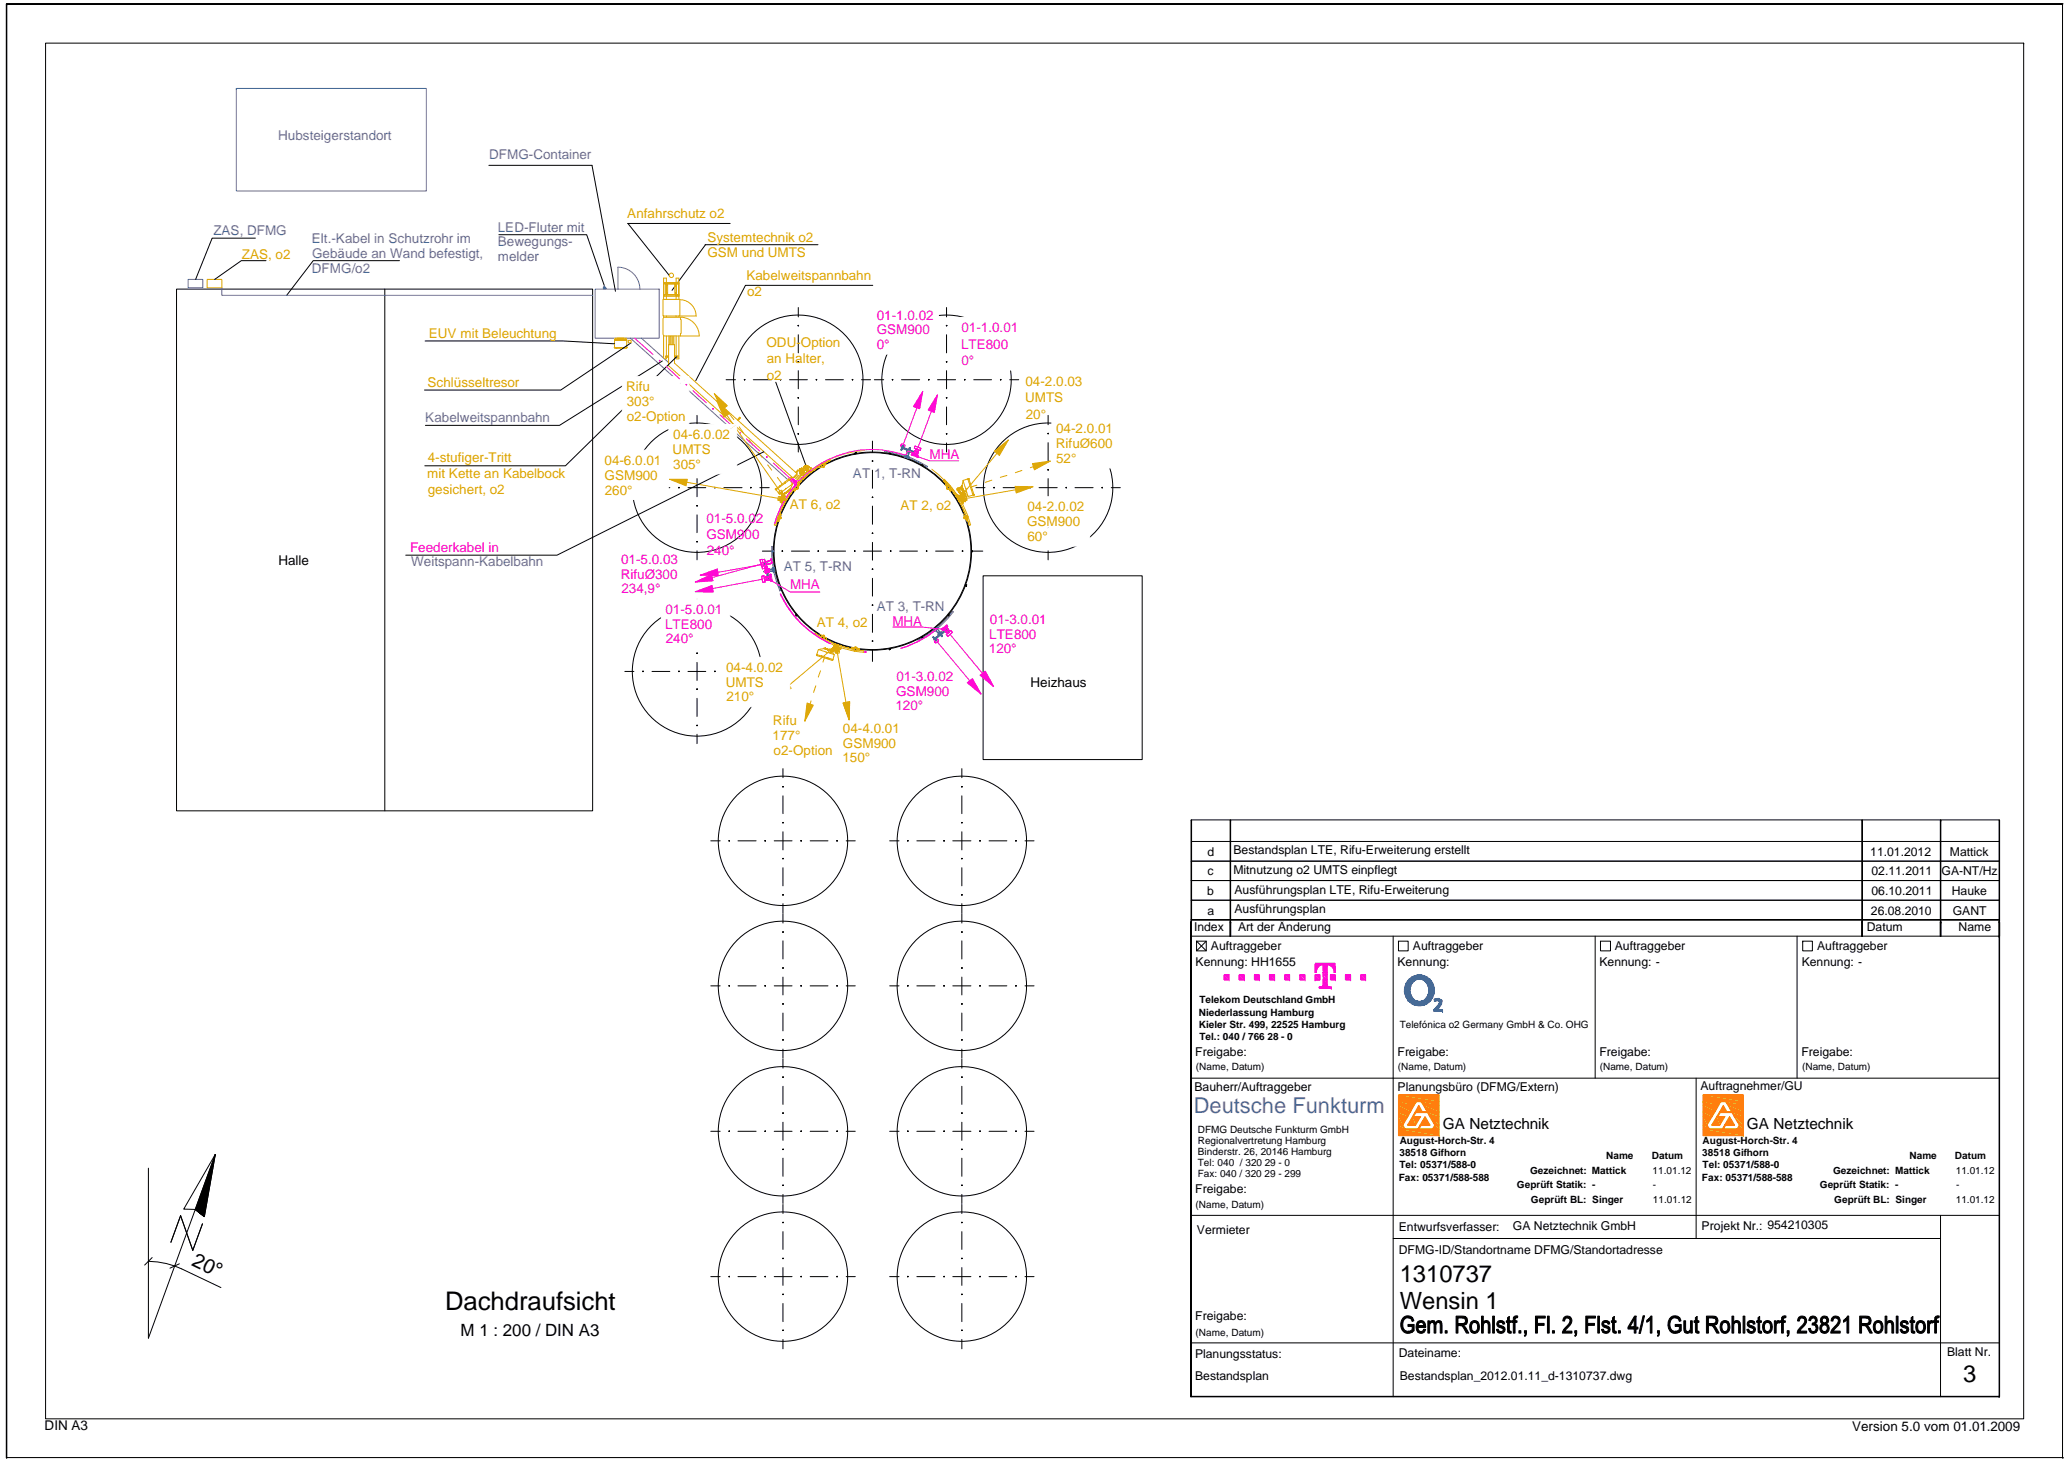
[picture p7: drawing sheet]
<svg xmlns="http://www.w3.org/2000/svg" width="420mm" height="297mm" viewBox="0 0 420 297" stroke-linecap="round" stroke-linejoin="round" font-family="sans-serif">
<defs><g id="words">
<text font-size="5.2" x="90.4" y="266.2">Dachdraufsicht</text>
<g font-size="4.8">
<text x="284.4" y="260.5">1310737</text>
<text x="284.4" y="265.9">Wensin 1</text>
<text x="398.8" y="280.8">3</text>
</g>
<text font-size="4.4" fill="#5c5cb8" x="242.5" y="226.2">Deutsche Funkturm</text>
<text font-size="4.1" x="38.8" y="257" transform="rotate(25 38.8 257)">20°</text>
<text font-size="3.4" x="93.6" y="271.4">M 1 : 200 / DIN A3</text>
<g font-size="3.1">
<text x="293.1" y="229.4">GA Netztechnik</text>
<text x="354.9" y="229.4">GA Netztechnik</text>
</g>
<g font-size="2.7" fill="#5c5cb8">
<text x="56.5" y="28.5">Hubsteigerstandort</text>
<text x="99.4" y="32.4">DFMG-Container</text>
<text x="43.4" y="47.8">ZAS, DFMG</text>
<text x="101.1" y="47.1">LED-Fluter mit</text>
<text x="63.4" y="49.4">Elt.-Kabel in Schutzrohr im</text>
<text x="63.4" y="52.5">Gebäude an Wand befestigt,</text>
<text x="101.1" y="50.1">Bewegungs-</text>
<text x="101.1" y="53">melder</text>
<text x="63.4" y="55.5">DFMG/o2</text>
<text x="86.4" y="85.7">Kabelweitspannbahn</text>
<text x="173.3" y="97">AT 1, T-RN</text>
<text x="83.6" y="115.1">Weitspann-Kabelbahn</text>
<text x="159.3" y="116">AT 5, T-RN</text>
<text x="178.1" y="124.2">AT 3, T-RN</text>
</g>
<g font-size="2.7" fill="#dda500">
<text x="127.5" y="44.3">Anfahrschutz o2</text>
<text x="49.1" y="52.6">ZAS, o2</text>
<text x="143.7" y="49.2">Systemtechnik o2</text>
<text x="143.7" y="52.2">GSM und UMTS</text>
<text x="151.6" y="56.9">Kabelweitspannbahn</text>
<text x="151.8" y="60.2">o2</text>
<text x="87.1" y="68.7">EUV mit Beleuchtung</text>
<text x="155.7" y="70.4">ODU-Option</text>
<text x="155.8" y="73.7">an Halter,</text>
<text x="155.8" y="77.1">o2</text>
<text x="86.9" y="78.6">Schlüsseltresor</text>
<text x="127.2" y="79.5">Rifu</text>
<text x="127.3" y="82.6">303°</text>
<text x="208.3" y="81.7">UMTS</text>
<text x="208.4" y="78.4">04-2.0.03</text>
<text x="127.3" y="85.6">o2-Option</text>
<text x="136.8" y="89.2">04-6.0.02</text>
<text x="208.4" y="85">20°</text>
<text x="214.6" y="88">04-2.0.01</text>
<text x="86.9" y="93.8">4-stufiger-Tritt</text>
<text x="122.8" y="94.4">04-6.0.01</text>
<text x="136.7" y="92.2">UMTS</text>
<text x="136.8" y="95.3">305°</text>
<text x="214.5" y="91.1">RifuØ600</text>
<text x="214.6" y="94.1">52°</text>
<text x="86.8" y="97.1">mit Kette an Kabelbock</text>
<text x="86.9" y="100.4">gesichert, o2</text>
<text x="122.8" y="97.5">GSM900</text>
<text x="122.9" y="100.5">260°</text>
<text x="160.5" y="103.5">AT 6, o2</text>
<text x="183" y="103.7">AT 2, o2</text>
<text x="208.7" y="107">GSM900</text>
<text x="208.7" y="103.9">04-2.0.02</text>
<text x="208.7" y="109.9">60°</text>
<text x="165.9" y="127.3">AT 4, o2</text>
<text x="147.5" y="136.5">04-4.0.02</text>
<text x="147.5" y="139.5">UMTS</text>
<text x="147.6" y="142.5">210°</text>
<text x="157" y="147.3">Rifu</text>
<text x="171.3" y="148.9">04-4.0.01</text>
<text x="157" y="150.3">177°</text>
<text x="157.2" y="153.3">o2-Option</text>
<text x="171.1" y="154.9">150°</text>
<text x="171.3" y="151.9">GSM900</text>
</g>
<g font-size="2.7" fill="#ff00bf">
<text x="178.1" y="64.9">01-1.0.02</text>
<text x="178.1" y="67.9">GSM900</text>
<text x="178.1" y="70.9">0°</text>
<text x="195.3" y="70.9">LTE800</text>
<text x="195.3" y="67.5">01-1.0.01</text>
<text x="195.3" y="74.2">0°</text>
<text x="188.9" y="93.2">MHA</text>
<text x="143.5" y="106.2">01-5.0.02</text>
<text x="83.3" y="112.1">Feederkabel in</text>
<text x="143.5" y="109.5">GSM900</text>
<text x="143.6" y="112.8">240°</text>
<text x="126.1" y="117.6">RifuØ300</text>
<text x="126.2" y="114.5">01-5.0.03</text>
<text x="160.5" y="119.7">MHA</text>
<text x="126.2" y="120.5">234,9°</text>
<text x="135.2" y="124.7">01-5.0.01</text>
<text x="135.1" y="127.7">LTE800</text>
<text x="135.3" y="130.7">240°</text>
<text x="181.3" y="127.1">MHA</text>
<text x="201" y="129.8">LTE800</text>
<text x="201.1" y="126.8">01-3.0.01</text>
<text x="200.9" y="132.7">120°</text>
<text x="182.1" y="141.3">GSM900</text>
<text x="182.1" y="138.3">01-3.0.02</text>
<text x="181.9" y="144.3">120°</text>
</g>
<g font-size="2.7">
<text x="56.6" y="114.8">Halle</text>
<text x="209.4" y="139.7">Heizhaus</text>
<text x="9.1" y="290.5">DIN A3</text>
<text x="376.3" y="290.6">Version 5.0 vom 01.01.2009</text>
</g>
<g font-size="2.5">
<text x="245.3" y="173.8">d</text>
<text x="250.6" y="173.6">Bestandsplan LTE, Rifu-Erweiterung erstellt</text>
<text x="380" y="173.8">11.01.2012</text>
<text x="396.2" y="173.8">Mattick</text>
<text x="245.3" y="177.8">c</text>
<text x="250.6" y="177.6">Mitnutzung o2 UMTS einpflegt</text>
<text x="380.2" y="177.8">02.11.2011</text>
<text x="394.4" y="177.8">GA-NT/Hz</text>
<text x="245.3" y="181.8">b</text>
<text x="245.3" y="185.8">a</text>
<text x="250.8" y="185.6">Ausführungsplan</text>
<text x="250.8" y="181.6">Ausführungsplan LTE, Rifu-Erweiterung</text>
<text x="380.1" y="185.8">26.08.2010</text>
<text x="380.2" y="181.8">06.10.2011</text>
<text x="396.6" y="181.8">Hauke</text>
<text x="396.7" y="185.8">GANT</text>
<text x="242.6" y="189.1">Index</text>
<text x="251.5" y="189.1">Art der Änderung</text>
<text x="379.3" y="189.1">Datum</text>
<text x="397.9" y="189.1">Name</text>
<text x="242.9" y="196.3">Kennung: HH1655</text>
<text x="246" y="193.1">Auftraggeber</text>
<text x="283.9" y="196.3">Kennung:</text>
<text x="287.1" y="193.1">Auftraggeber</text>
<text x="325" y="196.3">Kennung: -</text>
<text x="328.1" y="193.1">Auftraggeber</text>
<text x="366.1" y="196.3">Kennung: -</text>
<text x="369.2" y="193.1">Auftraggeber</text>
<text x="242.9" y="214.6">Freigabe:</text>
<text x="283.9" y="214.6">Freigabe:</text>
<text x="325" y="214.6">Freigabe:</text>
<text x="366" y="214.6">Freigabe:</text>
<text x="242.7" y="221.6">Bauherr/Auftraggeber</text>
<text x="283.9" y="221.6">Planungsbüro (DFMG/Extern)</text>
<text x="345.5" y="221.5">Auftragnehmer/GU</text>
<text x="242.9" y="242.4">Freigabe:</text>
<text x="243.2" y="250.8">Vermieter</text>
<text x="284.2" y="250">Entwurfsverfasser:</text>
<text x="307.4" y="250">GA Netztechnik GmbH</text>
<text x="345.7" y="250">Projekt Nr.: 954210305</text>
<text x="284.2" y="254.9">DFMG-ID/Standortname DFMG/Standortadresse</text>
<text x="242.9" y="268.3">Freigabe:</text>
<text x="242.8" y="276">Planungsstatus:</text>
<text x="284.2" y="275.7">Dateiname:</text>
<text x="395.6" y="275.6">Blatt Nr.</text>
<text x="242.8" y="280.4">Bestandsplan</text>
<text x="284.4" y="280.5">Bestandsplan_2012.01.11_d-1310737.dwg</text>
</g>
<g font-size="2">
<text x="243.7" y="203.8">Telekom Deutschland GmbH</text>
<text x="243.6" y="206.4">Niederlassung Hamburg</text>
<text x="243.6" y="208.8">Kieler Str. 499, 22525 Hamburg</text>
<text x="284.4" y="208.8">Telefónica o2 Germany GmbH &amp; Co. OHG</text>
<text x="243.7" y="211.3">Tel.: 040 / 766 28 - 0</text>
<text x="243" y="217.3">(Name, Datum)</text>
<text x="284" y="217.3">(Name, Datum)</text>
<text x="325" y="217.3">(Name, Datum)</text>
<text x="366.1" y="217.3">(Name, Datum)</text>
<text x="243.4" y="230.2">DFMG Deutsche Funkturm GmbH</text>
<text x="243.4" y="232.4">Regionalvertretung Hamburg</text>
<text x="284.4" y="232.5">August-Horch-Str. 4</text>
<text x="345.9" y="232.5">August-Horch-Str. 4</text>
<text x="243.4" y="234.7">Binderstr. 26, 20146 Hamburg</text>
<text x="243.4" y="236.9">Tel: 040 / 320 29 - 0</text>
<text x="243.4" y="239.2">Fax: 040 / 320 29 - 299</text>
<text x="284.2" y="239.9">Fax: 05371/588-588</text>
<text x="284.3" y="234.9">38518 Gifhorn</text>
<text x="284.3" y="237.4">Tel: 05371/588-0</text>
<text x="310.9" y="238.5">Gezeichnet: Mattick</text>
<text x="326.4" y="235.5">Name</text>
<text x="335.6" y="235.5">Datum</text>
<text x="335.8" y="238.6">11.01.12</text>
<text x="345.8" y="239.9">Fax: 05371/588-588</text>
<text x="345.9" y="234.9">38518 Gifhorn</text>
<text x="345.9" y="237.4">Tel: 05371/588-0</text>
<text x="372.4" y="238.5">Gezeichnet: Mattick</text>
<text x="388" y="235.5">Name</text>
<text x="397.2" y="235.5">Datum</text>
<text x="397.4" y="238.6">11.01.12</text>
<text x="242.9" y="245.5">(Name, Datum)</text>
<text x="308.2" y="241.4">Geprüft Statik: -</text>
<text x="311.1" y="244.4">Geprüft BL: Singer</text>
<text x="335.8" y="241.5">-</text>
<text x="335.8" y="244.5">11.01.12</text>
<text x="369.7" y="241.4">Geprüft Statik: -</text>
<text x="372.7" y="244.4">Geprüft BL: Singer</text>
<text x="397.4" y="244.5">11.01.12</text>
<text x="397.4" y="241.5">-</text>
<text x="242.9" y="271.4">(Name, Datum)</text>
</g>
</g></defs>
<g fill="none" stroke="#000" stroke-width=".2">
<path d="M99.3 33.6h21l4.7 25.6M35.9 58.7h84.5v106h-84.5zM51.9 48.4h-8.8l-3.4 8.4M54 53h-5l-5.4 3.8M78.2 58.7v106M81.2 53h-17.6l-5.4 7M127.5 45.4h20.8M127.6 45.4l8.4 10.5M143.3 49.7h22.9M143.3 49.7l-6.8 9.3M177.3 58h-25.8l-10.1 19.3M86.4 69.3h28.1l10.4 .6"/>
<path d="M128.2 69.7l-14.3 9.5h-27.7M134.6 73.3l-20.9 13.1h-27.3M137.4 72.5l-22.5 22.1h-28.6M147.5 77.2h1.9M151.2 77.1h.1M151.2 77.2h.1M153 77.2h3.7M158.5 77.1h.1M158.5 77.2h.1M160.4 77.2h3.6M162.1 66.1h.2M162.1 66.2h.2"/>
<path d="M162.1 73.5h.2M162.2 66.2h.1M162.2 66.1h.1M162.2 73.6h.1M162.2 73.5h.1M162.2 62.5v1.9M162.2 68v3.7M162.2 75.3v3.7M165.8 77.1h.1M165.9 77.2h.1M167.7 77.2h3.7M173.2 77.1h.1"/>
<path d="M173.2 77.2h.1M175 77.2h1.9M177.6 77.2h1.9M181.3 77.1h.1M181.3 77.2h.1M183.2 77.2h3.6M188.6 77.1h.2M188.7 77.2h.1M190.5 77.2h3.7M192.3 66.1h.1M192.3 66.2h.1M192.3 73.5h.1"/>
<path d="M192.3 73.6h.1M192.3 62.5v1.9M192.3 68v3.7M192.3 75.3v3.7M195.9 77.1h.2M196 77.2h.1M197.8 77.2h3.7M203.3 77.1h.1M203.3 77.2h.1M205.1 77.2h1.9M126.9 99.1h1.9M130.6 99.1h.1"/>
<path d="M130.6 99h.1M132.5 99.1h3.6M137.9 99.1h.1M137.9 99h.1M139.8 99.1h3.6M145.2 99.1h.1M145.2 99h.1M147.1 99.1h3.7M152.5 99.1h.1M152.5 99h.1M154.4 99.1h1.9M162.1 80.9h.2"/>
<path d="M162.1 80.8h.2M162.1 88.2h.2M162.1 88.1h.2M162.2 80.8h.1M162.2 88.1h.1M162.2 82.7v3.6M162.2 90v1.8M192.3 80.9h.1M192.3 80.8h.1M192.3 88.2h.1M192.3 88.1h.1M192.3 82.7v3.6"/>
<path d="M192.3 90v1.8M198.3 99.1h1.8M201.9 99.1h.1M201.9 99h.1M203.8 99.1h3.7M209.2 99.1h.1M209.2 99h.1M211.1 99.1h3.7M212.9 88.1h.1M212.9 95.5h.1M212.9 95.4h.1M212.9 88h.1"/>
<path d="M212.9 84.4v1.9M212.9 89.9v3.7M212.9 97.2v3.7M216.6 99.1h.1M216.6 99h.1M218.4 99.1h3.7M223.9 99.1h.1M223.9 99h.1M225.8 99.1h1.8M199.7 117h32.4v37.3h-32.4zM212.9 102.8h.1M212.9 102.7h.1"/>
<path d="M212.9 110h.1M212.9 110.1h.1M212.9 104.6v3.6M212.9 111.9v1.8M126.9 136.4h1.9M130.6 136.4h.1M130.6 136.5h.1M132.5 136.4h3.6M137.9 136.4h.1M137.9 136.5h.1M139.8 136.4h3.6M141.6 125.4h.1"/>
<path d="M141.6 132.8h.1M141.6 132.7h.1M141.6 140h.1M141.6 121.8v1.8M141.6 127.3v3.6M141.6 134.6v3.7M145.2 136.4h.1M145.2 136.5h.1M147.1 136.4h3.7M152.5 136.4h.1M152.5 136.5h.1M154.4 136.4h1.9"/>
<path d="M141.6 147.4h.1M141.6 140.1h.1M141.6 141.9v3.7M141.6 149.2v1.9M159 159.9h.1M159 159.8h.1M159.1 156.2v1.8M195.4 159.9h.1M195.4 159.8h.1M195.4 156.2v1.8M144.4 170.8h1.9M148.1 170.8h.1"/>
<path d="M148.1 170.9h.1M149.9 170.8h3.7M155.4 170.8h.1M155.4 170.9h.1M157.3 170.8h3.6M159 167.1h.1M159 167.2h.1M159 174.5h.1M159 174.4h.1M159.1 167.2h.1M159.1 174.4h.1M159.1 161.7v3.6"/>
<path d="M159.1 169v3.7M159.1 176.3v3.7M162.7 170.8h.1M162.7 170.9h.1M164.6 170.8h3.6M170 170.8h.1M170 170.9h.1M171.9 170.8h1.9M180.8 170.8h1.9M184.4 170.8h.1M184.4 170.9h.1M186.3 170.8h3.7"/>
<path d="M191.8 170.8h.1M191.8 170.9h.1M193.6 170.8h3.7M195.4 167.1h.1M195.4 167.2h.1M195.4 174.5h.1M195.4 174.4h.1M195.4 161.7v3.6M195.4 169v3.7M195.4 176.3v3.7M199.1 170.8h.1M199.1 170.9h.1"/>
<path d="M200.9 170.8h3.7M206.4 170.8h.1M206.4 170.9h.1M208.2 170.8h1.9M159 181.8h.1M159 189.4h.1M159 189.3h.1M159 196.7h.1M159 196.6h.1M159.1 181.9h.1M159.1 181.8h.1M159.1 189.3h.1"/>
<path d="M159.1 185.6v1.9M159.1 183.6v1.9M159.1 191.2v3.6M159.1 198.5v3.6M195.4 181.8h.1M195.4 189.4h.1M195.4 189.3h.1M195.4 196.7h.1M195.4 196.6h.1M195.4 181.9h.1M195.4 183.6v1.9M195.4 185.6v1.9"/>
<path d="M195.4 191.2v3.6M195.4 198.5v3.6M144.4 200.3h1.9M148.1 200.3h.1M148.1 200.2h.1M149.9 200.3h3.7M155.4 200.3h.1M155.4 200.2h.1M157.3 200.3h3.6M159 203.9h.1M159 204h.1M159 211.2h.1"/>
<path d="M159 211.3h.1M159 218.8h.1M159.1 204h.1M159.1 211.3h.1M159.1 218.9h.1M159.1 215.2v1.8M159.1 205.8v3.6M159.1 213.1v1.9M162.7 200.3h.1M162.7 200.2h.1M164.6 200.3h3.6M170 200.3h.1"/>
<path d="M170 200.2h.1M171.9 200.3h1.9M180.8 200.3h1.9M184.4 200.3h.1M184.4 200.2h.1M186.3 200.3h3.7M191.8 200.3h.1M191.8 200.2h.1M193.6 200.3h3.7M195.4 203.9h.1M195.4 204h.1M195.4 211.2h.1"/>
<path d="M195.4 211.3h.1M195.4 218.8h.1M195.4 218.9h.1M195.4 205.8v3.6M195.4 213.1v1.9M195.4 215.2v1.8M199.1 200.3h.1M199.1 200.2h.1M200.9 200.3h3.7M206.4 200.3h.1M206.4 200.2h.1M208.2 200.3h1.9"/>
<path d="M144.4 229.8h1.9M148.1 229.8h.1M148.1 229.9h.1M149.9 229.8h3.7M155.4 229.8h.1M155.4 229.9h.1M157.3 229.8h3.6M159 226.1h.1M159 226.2h.1M159 233.5h.1M159.1 226.2h.1M159.1 226.1h.1"/>
<path d="M159.1 233.6h.1M159.1 233.5h.1M159.1 220.7v3.7M159.1 228v3.7M159.1 235.3v3.7M162.7 229.8h.1M162.7 229.9h.1M164.6 229.8h3.6M170 229.8h.1M170 229.9h.1M171.9 229.8h1.9M180.8 229.8h1.9"/>
<path d="M184.4 229.8h.1M184.4 229.9h.1M186.3 229.8h3.7M191.8 229.8h.1M191.8 229.9h.1M193.6 229.8h3.7M195.4 226.1h.1M195.4 226.2h.1M195.4 233.5h.1M195.4 233.6h.1M195.4 220.7v3.7M195.4 228v3.7"/>
<path d="M195.4 235.3v3.7M199.1 229.8h.1M199.1 229.9h.1M200.9 229.8h3.7M206.4 229.8h.1M206.4 229.9h.1M208.2 229.8h1.9M144.4 259.4h1.9M148.1 259.4h.1M148.1 259.3h.1M149.9 259.4h3.7M155.4 259.4h.1"/>
<path d="M155.4 259.3h.1M157.3 259.4h3.6M159 240.8h.1M159 248.4h.1M159 248.3h.1M159 255.7h.1M159.1 240.8h.1M159.1 255.7h.1M159.1 242.7v1.8M159.1 244.7v1.8M159.1 250.2v3.7M159.1 257.5v3.7"/>
<path d="M162.7 259.4h.1M162.7 259.3h.1M164.6 259.4h3.6M170 259.4h.1M170 259.3h.1M171.9 259.4h1.9M180.8 259.4h1.9M184.4 259.4h.1M184.4 259.3h.1M186.3 259.4h3.7M191.8 259.4h.1M191.8 259.3h.1"/>
<path d="M193.6 259.4h3.7M195.4 240.8h.1M195.4 248.4h.1M195.4 248.3h.1M195.4 255.7h.1M195.4 242.7v1.8M195.4 244.7v1.8M195.4 250.2v3.7M195.4 257.5v3.7M199.1 259.4h.1M199.1 259.3h.1M200.9 259.4h3.7"/>
<path d="M206.4 259.4h.1M206.4 259.3h.1M208.2 259.4h1.9M159 263h.1M159 270.3h.1M159.1 263h.1M159.1 270.2h.1M159.1 264.8v3.7M159.1 272.1v1.9M195.4 263h.1M195.4 270.3h.1M195.4 270.2h.1"/>
<path d="M195.4 264.8v3.7M195.4 272.1v1.9"/>
<circle cx="162.2" cy="77.2" r="13.1"/>
<circle cx="192.3" cy="77.2" r="13.1"/>
<circle cx="141.6" cy="99.1" r="13.1"/>
<circle cx="212.9" cy="99.1" r="13.1"/>
<circle cx="141.6" cy="136.4" r="13.1"/>
<circle cx="159.1" cy="170.8" r="13.1"/>
<circle cx="195.4" cy="170.8" r="13.1"/>
<circle cx="159.1" cy="200.3" r="13.1"/>
<circle cx="195.4" cy="200.3" r="13.1"/>
<circle cx="159.1" cy="229.8" r="13.1"/>
<circle cx="195.4" cy="229.8" r="13.1"/>
<circle cx="159.1" cy="259.4" r="13.1"/>
<circle cx="195.4" cy="259.4" r="13.1"/>
</g>
<path d="M38.2 56.8h3v1.7h-3zM45.1 58.5v1.5h75.3M120.9 58.7h13v10h-13zM133.9 58.7h.1M128.1 68.7l32 28.8M130.3 68.7l5.5 5" fill="none" stroke="#5c5cb8" stroke-width=".2"/>
<g fill="none" stroke="#dda500" stroke-width=".2">
<path d="M42.1 56.8h3v1.7h-3zM124.8 70.6h.1M124.9 68.9h2.4v.3h-2.4zM124.9 69h2.4M124.9 69.2h2.4v1.4h-2.4h2.4v.1h-2.4zM125 68.9v-.2h2.2v.2M125.1 70.7h.3M125.4 68.9v-.2h.5h.8v.2M125.6 68.8h.1M126.6 68.8h.1M127.3 70.6h.1M127.6 69.2h.6v.5h-.6z"/>
<path d="M127.6 69.2h.1M134.7 60.8h3.4v3.4h-3.4zM134.8 60.8v-4.3h.6v4.3M134.8 64.2v.3M134.8 68.2v4.6M134.9 64.5h3.3v.4h.2v2.9h-.2v.5h-3.3l-.2-.4v-3.1zM135.3 72.5h.5M135.3 72.4h.5M135.4 64.2v.3M135.4 68.3v4M135.4 72.6v.3h-.4M135.8 72.3h-.5v.3h.5"/>
<path d="M135.9 68.3v1.7M136.1 68.3v1.7M136.3 68.3v1.7M136.5 68.3v1.7M136.7 68.3v1.7M136.9 68.3v1.7M137 72.3h.7v.3h-.7M137 72.5h.7M137 72.4h.7M137.4 64.2v.3M137.4 68.3v4M137.9 60.8v-4.3h-.5v4.3"/>
<path d="M137.9 64.2v.3M137.9 68.3v4.6h-.5v-.3M138.1 60.9a3.3 3.3 0 0 1 3.3 3.3M138.1 64.2h3.4M138.2 64.5a3.8 3.8 0 0 1 3.9 3.8h-3.9M161.9 96.2l-24.9-22.4v-3.8h-1.2v4.3l25.3 22.8"/>
<circle cx="136.4" cy="55.9" r=".44"/>
</g>
<g fill="#fff">
<path d="M207.9 100.9h13.5l-13.5 10.1z"/>
<path d="M207.9 111l13.5-10.1v10.1z"/>
</g>
<path d="M207.9 100.9h13.5v10.1h-13.5z" fill="none" stroke="#fff" stroke-width=".2"/>
<g fill="#fff">
<path d="M213.7 85h14.4l-14.4 10.1z"/>
<path d="M213.7 95.1l14.4-10.1v10.1z"/>
</g>
<path d="M213.7 85h14.4v10.1h-14.4z" fill="none" stroke="#fff" stroke-width=".2"/>
<g fill="none" stroke="#000" stroke-width=".2">
<path d="M141.6 88.1h.1M141.6 95.5h.1M141.6 95.4h.1M141.6 88h.1M141.6 84.4v1.9M141.6 89.9v3.7M141.6 97.2v3.7M177.2 93.7h.1M177.2 93.6h.1M177.3 89.6v2.3M177.3 95.5v3.7M141.6 102.8h.1"/>
<path d="M141.6 102.7h.1M141.6 110h.1M141.6 110.1h.1M141.6 104.6v3.6M141.6 111.9v1.8M154.9 112h2.2M158.9 111.9h.1M158.9 112h.1M160.8 112h3.7M166.2 111.9h.1M166.2 112h.1M168.1 112h3.7"/>
<path d="M173.6 111.9h.1M173.6 112h.1M175.4 112h3.7M177.2 101.1h.1M177.2 101h.1M177.2 108.4h.1M177.2 108.3h.1M177.2 115.6h.1M177.2 115.7h.1M177.3 102.8v3.7M177.3 110.2v3.6M177.3 117.5v3.6"/>
<path d="M180.9 111.9h.1M180.9 112h.1M182.8 112h3.6M188.2 111.9h.1M188.2 112h.1M190.1 112h3.6M195.5 111.9h.1M195.5 112h.1M197.4 112h2.3M177.2 122.9h.1M177.2 123h.1M177.2 130.3h.1"/>
<path d="M177.2 130.2h.1M177.3 124.8v3.7M177.3 132.1v2.3"/>
</g>
<path d="M161.1 97.1l-.5 .6" fill="none" stroke="#5c5cb8" stroke-width=".2"/>
<path d="M161.3 98.2l.1 .2-.1 .6M161.4 98l.2 .3-.2 .5" fill="none" stroke="#ff00bf" stroke-width=".2"/>
<g fill="none" stroke="#dda500" stroke-width=".2">
<path d="M157.5 99.4h.2M157.5 99.4h.1M157.7 99.4h.1M157.7 99.5l.6 .9M158.4 98.8h.1M158.4 98.9h.1M159.5 98h.1M159.5 98.1h.1M159.5 97.9h.1M159.6 99.3h.1M160 99.8h.1M160.2 97.3l.2 .2"/>
<path d="M160.2 97.3h.1M160.2 97.5h.1M160.3 97.4h.1M160.3 97.3l-2.7 2.1 .1 .2 2.7-2.1M160.4 97.5l.6 .8M161 98.3l-2.7 2.1M161 98.3l-.4 1M161.9 96.2l-.8 .9M162.6 96.9l.2 .1 .5-.1M163.1 96.1l.2 .1M163.1 97l-.2 .2-.5-.2M163.3 95.9l.2 .1"/>
<path d="M158.5 102h.3M158.6 101.6l.2 .1M158.6 101.7l.1 .2M158.6 102h.1M158.6 102.1h.1M158.6 101.8h.2M158.6 101.9h.2M158.6 101.6h.1M158.7 101.6l.1 .1M158.7 101.9l.1 .1zM158.7 101.9h.1M158.7 101.9h.2h-.1"/>
<path d="M158.7 101h.4M158.7 101.1h.3M158.8 101.9l-.2 .2M158.8 101.1h.1M158.8 102h-.2M158.8 100.9h.1M158.8 101.9l-.3 .1M158.8 101.7l-.1 .1M158.8 101.1h.2M158.8 101l.1 .1M158.8 101v.1M158.8 101l-.1 .2"/>
<path d="M158.8 101h.1M158.9 101.7h-.3M158.9 101.2h.1M158.9 101.6h-.2M158.9 101.7h-.2M158.9 101h.1l-.1 .1M158.9 101h.1M158.9 101l-.2 .2M158.9 101.1l.3 .1v.3M158.9 101h-.2M159 100.9h.1M159 101h.1"/>
<path d="M159 100.7h.1M159.1 100.7h.1M159.1 100.7l.1 .1M159.1 101.5h.3M159.1 101.6h.3M159.1 100.7l.5 .5M159.1 100.6h.1M159.1 100.8h.1M159.1 100.5h.3l.2 .7M159.1 101.5h.1M159.2 101.6h.1M159.1 100.6v.1"/>
<path d="M159.1 100.6l.5 .6M159.2 101.6h.3M159.2 101.7h.1M159.2 101.5l.1 .1M159.2 101.7v.1M159.2 100.8h.1M159.2 101.8h.1M159.2 101.6l-.3 .3-.1-.2M159.2 101h-.4l.1 .1M159.2 100.8l-.1 .2 .4 .3M159.2 101h.3M159.2 101.1h.3"/>
<path d="M159.3 101.6l.1 .1zM159.3 101.6l-.1-.1-.3 .3M159.3 101h.1M159.3 101l.1 .2zM159.3 101.1h.5M159.3 101.5h.1M159.3 101.4h.1M159.3 101.1h.1M159.3 100.5l-.2 .1M159.3 101.6v-.2l-.1 .2M159.4 101.4h.1M159.4 101.3h.1"/>
<path d="M159.4 100.2h.1M159.4 100.9h.1M159.4 101.7h.1M159.4 100.2l-1.1 .2M159.4 101.2h.2M159.5 101.7h.1M159.5 101.1h.1M159.4 101l.1 .1M159.4 101.7l-.1 .2M159.4 101.2l.1 .4 .1-.1-.1 .1M159.4 101v.1M159.4 101.2h.4"/>
<path d="M159.5 101.1l.1 .2h.2M159.5 101.6v.1M159.5 101l-.1 .1M159.5 101.1l-.1 .1M159.5 101.6l-.1 .1M159.5 100.9h-.3M159.5 101.7h-.3M159.5 101.2l.1 .1M159.6 101.2h.2M159.6 101.4l.2 .2M159.6 101.3h.2M159.6 101.3v.1l-.1-.1"/>
<path d="M159.6 101.3v.1M159.7 101.4h.1M159.7 101.5h.1M159.7 101.4v.1zM159.8 101.4h.1M159.7 101.2h.1M159.7 101.3l.1 .1M159.7 100.1l-.8 .4v.1M159.8 101.3v.1M159.8 101.3l-.2 .1M159.8 101.4v.1"/>
<circle cx="158.9" cy="101.4" r=".25"/>
</g>
<path d="M158.6 101.8h.2v.2h-.2z" fill-rule="evenodd" fill="#dda500"/>
<path d="M158.5 101.4l.1 .2M158.5 101.4h.1M158.5 101.5h.1" fill="none" stroke="#dda500" stroke-width=".2"/>
<path d="M158.4 101.4h.1v.2h-.1z" fill-rule="evenodd" fill="#dda500"/>
<g fill="none" stroke="#dda500" stroke-width=".2">
<path d="M159.8 100h.1M160 99.8h.2M160 99.9h.2M160 99.8h.1M160 99.8l-.2 .2M160.1 99.9h.1M160.1 99.8l.3-.1-.3 .2M160.1 99.9l-.3 .3M160.1 99.9l-1.1 .8-.1-.1M160.2 99.6h.1M160.2 99.7h.1M160.4 99.6h.1"/>
<path d="M160.4 99.5h.1M160.4 99.7h.1M160.5 99.4h.1M160.6 99.3l-1.2 .9M160.6 99.3l-1 .9M160.6 99.3l-.2 .4M158.4 101.7l.1-.8h-.3l-.1 .7 .3 .1M158.5 101.5h.2zM158.5 101h.2l-.1 .7-.2-.1zM158.5 101.6h.1M158.5 101.7h.1M158.6 101.2h.2z"/>
<path d="M158.6 101.2v.3zM158.6 101.2l-.1 .3zM158.6 101.7h-.1l.2 .1M158.7 101.6h.1M158.7 101.5h.1M158.8 101.6h.1M158.7 101.2h.1M158.7 101.3h.1M158.8 101.5h-.3M158.8 101.3h.1M159.1 100.6v.1M159.2 100.5h.1"/>
<path d="M159.3 100.5h.1M159.7 101.1h.1M159.7 101.2h.1M159.8 101.2h.1M159.7 101.6h.1M159.7 100.1h.1M159.8 100.1h.1M159.8 100v.2M159.8 100l.7-.6-.9 .7M159.8 101.6h-.1M195.7 101.2h.3M195.7 101.2h.2"/>
<path d="M195.7 101.3h.2l.1-.3 .1 .6-.1 .1-.1-.3M195.7 101.2h.1M195.8 101.6h.1M195.8 101.5h.1M195.8 101.2h.2zM195.8 101h.1M195.8 101.1h.1M195.9 101.5h.1zM195.9 101.3v.1M195.9 101.5h.2M195.9 101.2h.1M195.9 101.5h-.1"/>
<path d="M196 101.2l.1 .4M196 101.2l-.1 .3M196 100.9l.1 .8M196 101.6h.1M196 101.5h.1M196.1 100.9h.3M196.1 101.6h.1M196.1 101.7h.1M196.2 101.7h.1M196.3 100.9l.1 .7M196.4 101.6l-.2 .1M196.5 101.6h.1"/>
<path d="M167.3 131.7l1.3 .4M167.4 131.7l1.1 .3-1-.3M167.4 131.8h.1M167.4 131.7l1.3 .5M167.4 131.7h.1M167.5 131.7l.5 .1M167.6 131.7h.2M167.6 131.7h.1M167.6 131.8h.2M167.6 131.8h.1M167.7 131.8l.7 .2M167.8 131.8h.1"/>
<path d="M168.3 132h.1M168.4 132h.1M168.4 132l1 .2v.3l-1-.5M168.4 131.9h.1M168.5 132l-.5-.1 .4 .1M168.7 132.2h.1M169 132.1h.1M169.2 131.7l-.2 .4M169.3 132.2h.1M169.3 131.5h.1M169.3 131.4h.1M169.4 131.4h.1"/>
<path d="M169.4 131.3v.1M169.4 132.2h-.2h.2M169.4 131.4l-.1 .4M169.4 131.4l-.2 .7M169.4 131.2h.2M169.4 131.2l.5 .1-.2 .3M169.5 131.5v.2l.1-.2M169.5 131.3l-.1 .2M169.6 131.3h.1M169.5 131.5h.1M169.6 131.2h.1M169.6 131h.1"/>
<path d="M169.6 131.1h.1M169.6 131.3h.2M169.7 131.1h.1M169.7 131.1l-.3 .1M169.7 132.1l.2 .1-.2-.4 .4-.1h.2v.3l-.1 .2M169.7 132.2h.2M169.9 131.6l-.2 .2M170 131.6l.4 .1M170 131.5l.4 .2M170.2 132.2h.1M170.3 132v.2M170.4 132.1h-.3"/>
<path d="M170.4 132h.1M170.5 131.8l-.1 .4M170.5 132l-.2 .1"/>
<circle cx="158.9" cy="101.4" r=".19"/>
<circle cx="195.6" cy="101.4" r=".19"/>
</g>
<circle cx="184.2" cy="92.7" r=".19" fill="none" stroke="#5c5cb8" stroke-width=".2"/>
<g fill="none" stroke="#ff00bf" stroke-width=".2">
<path d="M183.1 90.4h.1M183.1 90.8h.2M183.1 90.5h-.1l.8 .3 .1-.2M183.2 90.2h.1M183.2 90.2l-.1 .2h.1M183.2 90.8v.1M183.2 90.9h.1M183.2 90.8v-.2l.3 .2M183.2 90.8l-.2-.2 .1-.1 .6 .3v.1l-.2-.1M183.2 90.8h.3M183.3 90.7l.2 .1M183.3 90.2l.5 .2v.2"/>
<path d="M183.3 90.7l-.1 .1zM183.4 90.9l.1-.1v.1M183.4 90.9h.1M183.5 91h.1"/>
</g>
<path d="M170.4 131.7h.2v.2h-.2z" fill-rule="evenodd" fill="#dda500"/>
<g fill="none" stroke="#dda500" stroke-width=".2">
<path d="M195.7 99.4v.1M195.7 97.7l-.3 1.1M195.7 97.7l1 3.2M195.7 99.9l.4 .8M196.3 99.3h.1M196.6 97.3l.2-.1 1.1 3.3-.2 .1M196.6 97.3l1.1 3.3M196.6 97.3l-.9 .4M196.7 97.5h.1M196.7 97.4h.1M196.8 97.3h.1M196.8 97.2h.1"/>
<path d="M196.9 97.3l-.2 .1M197 98.2h.1M197 98.3h.1M197.1 98.4h.1M197.1 98.2h.1M197.4 99.5h.1M194.8 100.9h.3M194.8 100.8l.1 .2M194.9 101h.2l-.3 .1 .2-.1M194.9 101h.1M194.9 100.8h.3M194.9 100.7h.1"/>
<path d="M195 101h.1M194.9 100.9l.1 .1zM195 100.9h.1M195 100.9v.1M195 101.3h.4M195 101.3h.3M195 100.7h.1M195 101.2h.1M195.1 101.4h.1M195.2 101.6h.1M195.1 100.9h-.3M195.1 101.4l.1 .1"/>
<path d="M195.1 101.6h.1M195.1 100.7h.1M195.1 101.2l.3 .1M195.1 101.5h.1M195.2 101.4h-.2h.2M195.2 101.4l-.2-.1 .1 .3M195.2 101l.1 .1-.3 .2v-.3v.2M195.2 101h.1M195.2 101.4h.2M195.2 101.4l.2 .4M195.2 101.4h.2zM195.2 101.2v.2"/>
<path d="M195.3 101.2h.1M195.3 101.4l.1 .3M195.3 101.4h-.1M195.3 100.9h.3M195.3 100.8h.3M195.3 100.8h.1M195.3 100.6h.1M195.3 100.7h.1M195.3 101.3h.1M195.3 100.5h.1M195.3 101.4h.1M195.4 100.9l.1 .1-.1-.1"/>
<path d="M195.4 100.9h.1M195.4 101.3l-.1 .1M195.4 101.3l-.2 .1M195.4 100.9h-.2M195.4 102h.2M195.4 101.9h.3M195.4 101.9h.1zM195.4 101.9l.1 .1M195.4 100.8v.1M195.4 101h.1M195.4 101.8h.3M195.4 102.1h.2"/>
<path d="M195.4 102.1h.1M195.5 102.2h.1M195.5 101.9h.1M195.5 100.7l-.1 .2M195.5 101.9l-.1-.1 .1 .2M195.5 100.7v.1M195.5 100.9h.1M195.5 102h.1M195.5 101.9h-.1M195.5 101.7l-.1 .1M195.5 100.8h.1M195.5 100.7h.1"/>
<path d="M195.5 102.1h.1M195.5 100.8l-.1 .1M195.6 101.7h.1M195.6 100.9h-.4M195.6 100.6h.1M195.7 100.7h.3M195.7 101.9h-.3M195.7 101.8h-.2M195.7 101.7h-.2l.1 .1 .3-.1M195.7 101h.3M195.7 100.9h.1M195.7 101l.1 .2"/>
<path d="M195.7 100.7h.2M195.7 101.7h-.2v.2l.2-.1M195.7 100.7l-.2 .3h-.4l-.1-.2M195.8 100.8h.2M195.8 101h.1M195.8 101.2l-.3-.1-.1 .2M195.8 101.2h.1M195.8 101.3l-.3-.1-.1 .4 .1 .1 .4-.1M195.8 100.4l.1 .1M195.8 100.6h.1M195.8 100.5h.1M195.8 101.1h.1"/>
<path d="M195.8 101.1h.2M195.9 100.6l-.4 .1M195.9 100.6v.1M195.9 100.6l-.1 .1M195.9 100.6l-.2-.2-.7 .5h.2v-.1h-.3v.2M195.9 100.1h.1M195.9 100.2h.1M195.9 100.7v.1M195.9 101.2h-.1M196 101.7h.1M196 101.7h.1zM196 100.1l.7 .8 1-.3"/>
<path d="M196 100.6l-.3 .1M196 100.6l-.8 .3v.1l.2-.1M196 101.8h.1M196.1 101.7v.1M196.1 101.7l-.3 .1M197.7 100.5h.2M197.7 100.5h.3M197.7 100.4h.1M197.9 100.6h.1M165.9 133l3.3 1M165.9 133v.2l3.3 1v-.2M166 133.1h.1"/>
<path d="M166 133.2h.1M166.3 132l3.2 1M166.3 132l-.4 1M166.8 133.3h.2M166.8 133.4h.2M166.9 133.4h.1M167.3 131.8l-1 .2M167.9 132.6h.1M168 132h.1M168.1 133.8h.1M168.1 133.7h.1M168.7 132.2l.8 .8-.3 1"/>
<path d="M169 132.1h.4M169.1 134.1h.1M169.1 134h.1M169.1 132.2h.1M169.1 131.6h.1M169.2 131.7h.1M169.2 132v.2M169.3 131.8h.1M169.3 132.2h.1M169.3 131.8l-.1 .4-.2-.1h.2M169.3 131.6l.3 .1h-.2M169.3 131.8h.3"/>
<path d="M169.3 131.7h.3M169.3 131.6h.3M169.4 131.8h.1zM169.4 132v.2M169.4 132.2h.1M169.4 131.2v.1M169.4 131.7v.1M169.4 131.8h.2M169.4 131.5h.1M169.4 131.3h.2M169.4 131.9h.1M169.4 131.4h.1"/>
<path d="M169.5 131.8h.1M169.4 131.1h.1M169.4 131.8h.1M169.4 131.7h.1M169.4 131.7h.2M169.4 131.4l-.3 .2M169.4 131.3v.1M169.4 131.2h.2zM169.4 132.1l-.1-.1 .4-.2v.6M169.4 131.1h.2M169.5 131.2l.1 .1M169.5 131.9l.2 .3"/>
<path d="M169.6 131.3h.1M169.6 131.7v.1M169.6 131.5l-.1-.2 .2 .5M169.6 131.7v.1l-.2-.1v.1M169.6 131.1h-.2M169.6 131.2v.1M169.6 131.6h.1M169.6 131.3v-.2v.2h-.2M169.6 132.2h.3M169.7 132v.2M169.7 132.5h.1M169.7 132.4h.1"/>
<path d="M169.7 131.6h.1M169.7 132.1l.1 .1zM169.7 132.6l.1 .2M169.8 132.1v.1zM169.8 132.5h-.1M169.8 131.3h.2M169.8 132.1h.2M169.9 131.8h.3v.2h-.3l-.1-.1 .2-.2 .3 .2-.3 .2-.2-.2 .1-.1 .4 .1-.3 .2-.2-.2zM169.9 132.1h.1M169.9 131.4h.1M169.9 131.5h.3M169.9 131.5h.2"/>
<path d="M169.9 131.6v.1M169.9 131.5v.2M169.9 132.1v.2zM169.9 131.3h.1M169.9 132.2h.3M170 132.1l-.4 .1M170 131.6l-.1 .1M170 131.3l-.1 .2zM170 131.3h-.1v.1l.2 .1M170 132.1l-.4-.1 .2 .2M170 131.3l.2 .1M170.1 131.4h.1"/>
<path d="M170.2 131.4h.1M170.1 132h.2M170.2 132h.1M170.2 132h-.1M170.2 131.4l-.3 .1v.2M170.2 132.2h.1M170.2 132.1v.1zM170.2 132.2h-.3M170.2 132.1l-.1 .1M170.3 131.8v.2M170.3 132.3l-.4 .1M170.3 132.1l-.4 .1"/>
<path d="M170.3 131.8h.2M170.3 131.9h.2M170.3 132.1l.1 .1M170.3 132.1l-.1 .1M170.4 132h.1M170.4 131.7h.1M170.4 131.9l-.1 .2M170.4 131.7l-.1 .1M170.4 131.7h.2M170.4 132.2v.1l-.7 .1M170.4 132.3l-.7 .1M170.5 131.6h.1"/>
<path d="M170.5 131.8l-.1 .4M170.5 131.7v.1h-.2M170.5 131.8h.1M170.5 131.8h-.1M170.5 131.7h.2l-.2 .1h.2M170.5 132.3l-.1 .4h-.6M170.6 131.8h.1M170.6 131.7h-.3M170.7 131.8h.1M170.7 131.9h.1M170.7 131.7h.1M170.8 131.7h-.5"/>
<circle cx="195.6" cy="101.4" r=".19"/>
</g>
<circle cx="191.1" cy="128.9" r=".19" fill="none" stroke="#5c5cb8" stroke-width=".2"/>
<g fill="none" stroke="#ff00bf" stroke-width=".2">
<path d="M154.8 115v-.7h.3l.1 .7h-.1M154.9 115h.2M155.2 114.5l.2-.1h-.2l.1 .3M155.3 114.7v-.3v.3M155.3 114.7h.2l-.2 .1M155.3 114.7h.1M155.3 114.4h-.1l.1 .4M155.3 114.4v.1M155.3 114.4v-.1h-.2l.1 .7 .2-.1-.1-.2M155.4 114.4h.1M155.4 114.3h.1M155.5 114.7h.1"/>
<path d="M155.5 114.7v.1M155.5 114.5l-.2 .2"/>
</g>
<path d="M195.5 101.8h.2v.2h-.2z" fill-rule="evenodd" fill="#dda500"/>
<path d="M195.8 101.6h.1M195.9 101.7h.1M195.9 101.6l-.2 .1" fill="none" stroke="#dda500" stroke-width=".2"/>
<path d="M195.9 101.6l.2 .1v.1l-.2 .1z" fill-rule="evenodd" fill="#dda500"/>
<g fill="none" stroke="#dda500" stroke-width=".2">
<path d="M161.4 99.7h.1M161.4 98.7l.3 .2M161.4 98.8l.2 .2M161.4 99.1l.5 .3M161.4 99.1h.2M161.5 99.2h.1M161.5 99l-.1 .1M161.7 98.8l.2 .2-.2 .1-.1-.1 .2 .1M161.7 98.9l.2 .1M161.7 98.7l.5 .3M161.7 99.3h.1M161.7 99.3v.1"/>
<path d="M161.8 98.8h.1M161.8 98.7h.1M161.8 99h.1M161.8 98.6l-.1 .2M161.9 99l-.1 .1M161.9 99.3l.2-.2 .2 .1-.2 .2zM161.9 99.3l-.1 .2M162.1 99.1l.1 .1-.1 .2-.2-.1zM162.1 99h.1M162.1 98.9v.1M162.2 98.8l-.5 .7zM162.2 99l-.1 .1"/>
<path d="M162.3 98.5h.1M162.3 98.6h.1M162.4 98.6h.1M162.4 98.5h.1M162.4 98.6l-1 1.1zM162.6 97.4l.3 .2a20.4 20.4 0 0 0-5.3 9.1M162.7 97.4a20.3 20.3 0 0 0-5.4 9.2l.3 .2M163 97.5l1.7-1.5 1.9-1.4 2.1-1-2.1 1-1.9 1.4zM163.3 96.5l.1 .2M163.4 96l-.1 .5M163.5 96.6l-.1-.1 .1 .1M163.5 96.4v.1"/>
<path d="M163.8 96v.1zM163.8 95.6h.7M164 96.2l.2 .2-.2-.2M164.3 95.7l.1 .1M164.3 95.7l.2 .1-.1-.1M164.5 95.6v.1M164.5 95.6l-1.2 .9M164.5 95.7l-1.1 .9M166.6 95h.1M166.6 95l1.3-.7zM166.6 94.4l-3.4 2.5-1.5 1.5M166.6 94.3h.2l-.1 .1z"/>
<path d="M166.8 94.2l.2-.1-.1 .2zM166.8 94.5h.1M166.8 94.6h.1M166.8 94.3h.1M166.9 94.4l.2 .5M166.9 94.4l-.1 .1M166.9 94.4v.1l-.1-.1M166.9 94.2h.1M166.9 94.1h.1M167 94.8l.6-.3zM167 94.1h.1v.1zM167 94.1l.1 .2"/>
<path d="M167 94.1h-.1l.2 .3M167 94.8h.1M167.1 94h.1M167.1 94.1h.1M167.1 94.8l.3-.2 .1 .3-.2 .1zM167.1 94.5v.1M167.1 94.8l-.1 .2M167.2 94.8l.2-.1 .1 .1-.2 .2zM167.2 94.4h.1M167.2 94.3l.1 .2-.2 .1-.1-.2 .1 .2M167.2 93.9h.1v.2zM167.3 94.3h.1"/>
<path d="M167.3 94.2l.2 .4M167.3 94.1l-.1 .1M167.3 94.2v.1M167.4 94.5l.1 .1M167.6 94.6l-.1 .1M167.9 94.3h.1M168.5 93.2l-2.1 1.2-1.9 1.3-1.8 1.6M168.5 93.3l.2 .3M175.5 91.5a19.1 19.1 0 0 0-8.2 2.5M182.7 92.2h.1M182.7 92.1h.1M182.8 92.1h.1"/>
<path d="M189.3 95.3a22.3 22.3 0 0 1 5.8 6.4M191.6 97.6a20.4 20.4 0 0 1 5.3 9.1M191.7 97.6l.1-.2a20.4 20.4 0 0 1 5.4 9.2l-.3 .2M192.1 98.5h.1M192.1 98.6h.1M192.1 98.6l1 1.1zM192.3 99l.1 .1M192.3 99.2l.2-.1 .1 .2-.1-.2-.2 .1 .1 .2 .2-.1-.2 .1zM192.4 98.8l.4 .7zM192.4 98.9v.1M192.5 99h-.1M192.6 99.3l.2 .2"/>
<path d="M192.6 98.7h.2l-.4 .3M192.6 98.7h.2M192.7 98.6l.1 .2M192.7 99l.1 .1M192.8 98.8l-.2 .2 .2 .1 .2-.1M192.8 98.9l-.1 .1M192.8 99.3h-.1M192.8 99.3v.1M192.9 99l-.1 .1M193 99h.1M193 99.1h.1l-.4 .3M193 99.1h.1"/>
<path d="M193 99l.1 .1M193 99.7h.1M193.1 98.7l-.2 .2M193.1 98.8l-.2 .2M195.4 98.8h.1M195.4 99h.1M195.4 98.7h.1M195.4 98.9h.1M195.4 99.1h.1M195.4 98.7l.1 .3M195.4 98.8l.3 1.1zM195.4 99.1l.1 .4z"/>
<path d="M195.4 98.7l.3 .7M195.5 98.7l.3 1.3M195.5 99.2h.1M195.6 99.4h.1M195.6 99.5l.1 .3M195.7 99.4v.1M195.7 99.4l-.2 .1 .2 .3M195.7 99.5h-.2l.2 .4M195.7 99.8l.2 1 .2-.1M195.7 99.5l.2 .7M195.7 99.7h.1M195.7 99.8v.1"/>
<path d="M157.8 105l.3 .1M157.9 104.9l.2 .1M157.9 105.2l.6 .2M158 105.2h.1M158.1 105.3h-.1M158.1 105.2l-.2 .1M158.1 104.8l.5 .2M158.1 104.9h.2M158.1 105.8h.2M158.1 105.9h.2M158.2 105h.1M158.2 105.8h.1"/>
<path d="M158.2 104.7l-.1 .2M158.2 104.8h.1M158.3 105.1h.1M158.3 104.9l.1 .1-.1 .2h-.2h.2M158.3 104.9h-.1M158.3 105.1v.1M158.3 105.4h.1M158.5 105.1h.3l-.1 .3-.3-.1zM158.5 104.9l.1 .1M158.5 104.9h.1M158.5 105.4l-.1 .1M158.6 104.8l-.3 .7z"/>
<path d="M158.6 105.1l.2 .1-.1 .2-.2-.1zM158.6 104.9v.2M158.7 104.4l-.5 1.4zM158.7 104.4v.1M158.8 101.7v.5l.1 .1M158.9 102.1l.2 .2M158.9 102.3h.1M158.9 102.2l.1 .1M159 102.1l.1 .1M159.1 101.6h.2zM159.3 101.7l.3 .1M159.5 101l.2 .2"/>
<path d="M159.5 101.1l.1 .1M159.6 101l.1 .1M159.6 100.9l-.7 1.4M159.7 101l-.7 1.3M159.8 101l-.3-.1-.4 .1v.2M194.7 101.1h.3M194.7 101h.1M194.7 101.1h.1M194.8 101.2h.1M194.8 101h.1M194.8 101.1h.1M194.8 101l.2-.1 .5 .3"/>
<path d="M194.8 101l.7 1.3M194.8 100.9l.8 1.4M194.9 101.8l.3-.1zM195 100.8h.2M195 100.7h.1M195.1 100.7h.1M195.2 100.8h-.2M195.3 101.6h.1zM195.5 102.1l-.1 .1M195.6 102.2l-.1 .1M195.6 102.1l-.2 .2M195.7 100.9l.2 .1"/>
<path d="M195.7 105.1h.3l.1 .2-.2 .1zM195.7 101.7v.5l-.2 .1M195.7 101.8h.1M195.8 100.5h.1h-.1M195.8 100.4h.1M195.8 100.4v.1M195.8 105.2l.2-.1 .1 .2-.2 .1zM195.8 101.2h.1M195.8 104.4l.5 1.4zM195.9 100.6l.1 .1M195.9 104.9v.2M195.9 104.4l-.1 .1"/>
<path d="M195.9 101.7h.2v.1M195.9 101.8h.1M195.9 101.7h.2M195.9 100.7h.1M195.9 100.8h.1M195.9 104.8l.3 .7zM196 104.9h-.1M196 101.6h.1v.1M196.1 105.4v.1M196.1 101.7h.1M196.1 101.8v.1M196.1 104.9l-.1 .1"/>
<path d="M196.1 101.8l-.6 .1M196.1 101.8h.1M196.1 101.9h.1M196.1 105.4h.1M196.1 101.7v.1M196.1 101.7v.2M196.2 105.1v.1M196.2 105.1h.1M196.3 104.8l.1 .1M196.3 104.8h.1M196.3 104.9h.1M196.3 104.8h.1l-.5 .2"/>
<path d="M196.3 104.9l-.1 .1v.2h.2M196.3 105.2h.1M196.3 105.9h.1M196.4 105h-.2M196.4 105.2h.2l-.5 .2M196.5 105.3h.1M196.6 105.2l-.1 .1M196.7 104.9l-.3 .1M196.7 105l-.3 .1M165.4 128.9a20.9 20.9 0 0 0 10.1 3.6M165.6 128.6a20.2 20.2 0 0 0 9.9 3.6v.3M165.6 128.7l-.2 .2"/>
<path d="M166.6 128.9l1.3 .7zM166.6 128.9v.1M166.8 129.6l.1-.1v.1M166.8 129.4v.1M166.9 129.9l.2-.3-.1 .3M166.9 129.5v.1M167 129.1l.6 .4zM167 129.1l.1 .1M167 129.2h.1M167.1 129.1l-.3 .5M167.1 129.4l-.1 .2 .1-.2 .2 .1-.1 .2M167.1 129.5h.1"/>
<path d="M167.1 129.4l.1 .1h-.1M167.2 129.6h.1M167.2 129.8l.1 .1M167.3 129.7v.1M167.3 129l.2 .1-.1 .3-.3-.2zM167.3 129.1l.2 .1-.1 .1-.2-.1zM167.3 129.8h.1M167.3 129.7h.1M167.5 129.4l-.1 .1M167.5 129.3v.1h.1M167.5 129.4l-.2 .4M167.5 129.4v.1"/>
<path d="M167.9 129.7v.1M169.4 131.2l1.4 .5M169.6 131.1l-.1 .2M169.6 131.1v.2M169.7 131.2l-.1 .1M169.7 131.8l-.3-.4 .1-.3 1.4 .6-.1 .2-.5 .1M169.9 131.8h.3v.2h-.3zM170.1 131.5v.2zM170.3 131.1l-.1 .3 .1-.3M170.7 131.7l.1-.1-.1 .2M170.8 131.7v.1M173 131.6h.1"/>
<path d="M173.1 131.6l1.4 .2M173.4 132l.2 .1M173.4 132h.1M173.4 131.6l.7 .2zM173.5 131.5l.1 .1M173.5 131.6v.1M173.5 132h.1M173.6 131.7h.1M173.6 131.5l-.1 .6M173.7 131.4l.3 .1v.2h-.3zM173.7 131.9h.1M173.7 132l-.1 .4"/>
<path d="M173.8 132l-.1 .4M173.8 131.4l.2 .1-.1 .2-.2-.1zM173.8 131.8l-.2 .2v-.2h.3v.2v-.1M173.9 132l.2 .1M173.9 132h.1M174 132l.1 .1M174 131.7h.1M174 131.7v.1M174.1 132.1l-.2 .1M174.1 131.7v.1M174.1 131.7l-.1 .5M174.5 131.8h.1"/>
<path d="M174.5 131.9h.1"/>
<circle cx="163.7" cy="95.8" r=".25"/>
<circle cx="158.9" cy="101.4" r=".19"/>
<circle cx="158.9" cy="101.4" r=".25"/>
<circle cx="195.6" cy="101.4" r=".19"/>
<circle cx="195.6" cy="101.4" r=".25"/>
<circle cx="170" cy="131.9" r=".25"/>
</g>
<path d="M179.7 91.8a20.1 20.1 0 0 1 8.6 3.2M157 111a21 21 0 0 0 1.6 9M157 112h.1M157 111.9h-.1h.2v.2h-.2h.1M157.1 112h.1M158.1 119.1h.2M158.3 118.8h-.2h.2l.1 .2h-.1M158.3 118.9h.1M158.3 118.8l-.1 .2M193.5 124.2a20.8 20.8 0 0 1-7 5.9" fill="none" stroke="#5c5cb8" stroke-width=".2"/>
<g fill="none" stroke="#000" stroke-width=".2">
<path d="M157.6 77.7l6.1 16.8M161.7 98.8l.2 .2-.2 .1-.1-.1 .2 .1M161.7 98.9l.2 .1M161.8 99h.1M161.9 99l-.1 .1M167.1 94.5v.1M167.2 94.4h.1M167.2 94.3l.1 .2-.2 .1-.1-.2 .1 .2M173.7 92.1h.1M173.9 92.1v-.1v.2h-.3v-.2l.2 .2M173.9 91.9h.1M173.9 92h.1"/>
<path d="M180.8 92.1h.1M180.8 92.2h.1M180.9 92v.2M180.9 92v.2h-.3l.1-.2v.1M187.4 94.3l-.2 .2 .3 .1v-.2l-.2 .1M187.4 94.4h-.1M187.4 94.5h.1M192.7 99l.1 .1M192.8 98.8l-.2 .2 .2 .1 .1-.1M192.8 98.9l-.1 .1M192.9 99l-.1 .1M158.2 105h.1"/>
<path d="M158.2 104.9l.2 .1-.1 .2h-.2h.2M158.3 105.1h.1M158.3 105.1v.1M196.2 105.1v.1M196.2 118.9h.1M196.2 105.1h.1M196.2 105h.1M196.2 118.8v.2M196.3 119h.1M196.3 119.1h.1M196.3 105.2h.1M196.3 104.9l-.1 .1v.2h.2"/>
<path d="M196.3 118.8h.1M196.4 118.8h-.2v.2l.1 .1M197.5 111.9h.1h-.2v.2h.2h-.1M197.5 112h.1M161.7 124.9l-.1 .1 .1-.1 .2 .2-.2 .1M161.8 124.9l.1 .1M161.8 125.1h.1M161.9 125.1h-.2M167.1 129.4l-.1 .2 .1-.2 .2 .1-.1 .2M167.1 129.5h.1M167.1 129.4l.1 .1h-.1M167.2 129.6h.1"/>
<path d="M173.7 131.9h.1M173.8 131.8l-.2 .2v-.2h.3v.2v-.1M173.9 132h.1M180.7 131.9v.1l-.1-.2h.3v.2M180.8 131.9h.1M180.8 131.8h.1M180.9 131.8v.2M187.3 129.6h.1M187.3 129.5l.2 .1v-.2l-.3 .1 .2 .2M187.4 129.5h.1M187.4 129.4h.1M187.5 129.5h-.1"/>
<path d="M192.7 125.1h.1M192.8 124.9l-.1 .1M192.8 124.9l.1 .1M192.9 125l-.1-.1-.2 .2 .2 .1"/>
<circle cx="177.3" cy="112" r="20.1"/>
<circle cx="177.3" cy="112" r="20"/>
</g>
<g fill="none" stroke="#ff00bf" stroke-width=".2">
<path d="M161.2 99h.2l-.1 .1zM161.2 99.1a20.6 20.6 0 0 0-3.7 7.3M161.3 98.8h.2l-.1 .2zM161.3 99h.1M161.3 98.9h.1M161.4 98.7l.2-.1v.2zM161.4 98.8h.2M161.4 98.7h.2M161.5 98.7h.1M161.6 98.6h.1M161.6 98.7h.1M161.6 98.5l.2 .1h-.2z"/>
<path d="M156.7 113.6h.2M156.8 113.7h.1M158.6 120.7a20 20 0 0 0 10.2 10.1M175.8 132.5h.1M175.8 132.4h.1M190.3 127.8a20.3 20.3 0 0 1-7.2 3.9"/>
</g>
<path d="M187.5 79.5l-.7 3.6-1.2-.5z" fill="#ff00bf"/>
<path d="M187.5 79.5l-.7 3.6-1.2-.5zM186.9 81.2l-3.4 9.1M154.9 114.7l-9.1 1.6" fill="none" stroke="#ff00bf" stroke-width=".2"/>
<path d="M142.2 116.9l3.5-1.3 .2 1.3z" fill="#ff00bf"/>
<path d="M142.2 116.9l3.5-1.3 .2 1.3z" fill="none" stroke="#ff00bf" stroke-width=".2"/>
<path d="M198.5 98.6l-1 .3M201.5 97.6l-1.3 .4M204.6 96.6l-1.4 .4M207.6 95.6l-1.3 .4M210.7 94.6l-1.4 .4M213.4 93.7l-1 .4" fill="none" stroke="#dda500" stroke-width=".2"/>
<path d="M209.8 94.2l3.6-.5-3.2 1.8z" fill="#dda500"/>
<path d="M208.1 99.2l-11.7 2M209.8 94.2l3.6-.5-3.2 1.8z" fill="none" stroke="#dda500" stroke-width=".2"/>
<path d="M206.2 98.8l3.7 .1-3.4 1.3z" fill="#dda500"/>
<path d="M206.2 98.8l3.7 .1-3.4 1.3zM165.7 139.3l-.4 1.4M166.7 136.3l-.4 1.3M167.5 133.5l-.3 1M163.8 145.4l-.3 1.1M164.8 142.4l-.4 1.3" fill="none" stroke="#dda500" stroke-width=".2"/>
<path d="M164 142.8l1.2 .5-1.7 3.2z" fill="#dda500"/>
<path d="M170.1 132.2l2.1 12.3M164 142.8l1.2 .5-1.7 3.2z" fill="none" stroke="#dda500" stroke-width=".2"/>
<path d="M171.3 142.8l1.3-.2-.1 3.7z" fill="#dda500"/>
<path d="M171.3 142.8l1.3-.2-.1 3.7z" fill="none" stroke="#dda500" stroke-width=".2"/>
<path d="M145.1 79.9l2.7 2.5-1.1 .8z" fill="#dda500"/>
<path d="M145.1 79.9l2.7 2.5-1.1 .8zM137.8 97.7l20.3 3.5M146.2 81.4l1 1.3M148.3 84.2l.8 1.1M150.2 86.7l.8 1.2M152.2 89.4l.8 1M154.1 91.9l.8 1.1M156 94.4l.8 1.1M157.9 97l1.1 1.4" fill="none" stroke="#dda500" stroke-width=".2"/>
<path d="M136 97.4h3.6l-.2 1.3z" fill="#dda500"/>
<g fill="none" stroke="#dda500" stroke-width=".2">
<path d="M136 97.4h3.6l-.2 1.3zM149 86.2l-.4 .4 .2 .2 .4-.4M149 86.2l-.3 .5M149.1 86.3l-.4 .4M149.8 85.3l.5-.5 .1 .1-.4 .5M150.3 84.8l-.4 .5M150.4 84.9l-.5 .4M160.8 96.9l-.4 .4 .2 .1 .4-.4M160.9 96.9l-.4 .5M160.9 97l-.4 .4M161.3 96.9l1 .7 .5-.2M161.5 96.7l.9 .7 .6-.2"/>
<path d="M161.7 96.5l.7 .5M161.8 96.4l.8 .5M162.1 95.5l-.4 .5 .4-.5 .2 .1M162.3 95.6l-.5 .5M162.3 95.6l-.6 .4M162.4 95.3h.9M162.4 95.3l.1 .9-.1-.4M162.5 96.2h.1M162.5 96.1h.1M162.5 95.3l.2 .1M162.5 95.2h.3M162.5 95.4h.1"/>
<path d="M162.5 95.2h.1M162.6 96.1h-.1l.1 .4M162.6 96.5h.2v.1M162.6 96.6h.3M162.6 96.6h.1M162.7 96.1h.1M162.7 95.2h.1M162.7 96.1l.4 .1zM162.7 95.3h-.3l.2 .1v.6M162.7 95.3h.1zM162.7 95.4l.1 .4h-.2M162.7 95.3v.1"/>
<path d="M162.7 96.5h.1M162.7 96.6h.2M162.8 95.9h.1M162.8 96.5h.1M162.8 95.3h.1h-.3v.1l.1-.1M162.8 95.3v.5M162.8 96.5l.1 .1M162.8 95.6h.2M162.8 95.4h.1M162.8 96.5h-.1M162.8 95.9v.1M162.8 95.2h.2"/>
<path d="M162.8 95.1h.2M162.8 95.5h.2M162.9 96v.1zM162.9 95.8v.1M162.9 96h.2v-.2v.2M162.9 95.3v.5M162.9 95.1l.1 .7M162.9 95.2h.1M162.9 95.7h.1M162.9 95.8h.4M162.9 95.4h.1M163 95.8h.1"/>
<path d="M163 95.2v.6v-.1M163 95.5h-.2M163 95.7l-.1-.6 .1 .6M163 96h.1M163 95.9h.1M163 95.1h-.2l.2 .7M163 95.9h.2M163 95.4l-.1 .1M163 95.3l.1 .5M163.1 95.4h.1M163.1 96h.1zM163.1 96h.1"/>
<path d="M163.1 96v.1M163.1 95.7h.1M163.2 96.5h.1M163.1 96.5l-.2 .1M163.1 95.8h-.1l.3 .1M163.1 96l.1 .5 .2-.1-.2 .1-.1-.3M163.1 95.8v.2M163.1 95.3l.2 .5M163.2 96.4h.3M163.2 96l.1-.1v.5M163.2 95.4h.1M163.3 95.3h-.3h.3"/>
<path d="M163.3 95.2h.2M163.3 95.2h.1M163.3 94.9l.4 .1M163.3 94.8h.1M163.3 94.9h.3M163.3 95.8h-.4M163.3 94.8l.6 .5M163.3 95.8h.1M163.3 94.8l.5 .3zM163.3 94.9l.5 .3M163.4 95.1h.1M163.4 95l.4 .1"/>
<path d="M163.4 95h.1M163.4 95l.1 .1M163.4 94.9v.1M163.5 95l-.2 .2zM163.5 95h.1M163.5 94.8h.1M163.5 95.1v.2l.3 .2v-.2M163.5 95.1l.3 .2M163.5 96.4h-.3M163.5 94.7v.1zM163.5 95.1h-.2M163.5 94.6l.2 .1"/>
<path d="M163.5 94.7h.2M163.5 94.6h.2M163.6 94.6h.1M163.6 94.8l.4 .3-.2-.1M163.6 94.8l.2 .1v.1M163.6 94.6l-.1 .3v-.1M163.6 94.8h.1M163.6 95h.1M163.6 95.1h.6M163.6 94.6v.1M163.6 94.6v.2M163.6 94.6l.2-.1 .3 .2"/>
<path d="M163.6 94.8l.4 .1M163.7 94.8h-.1M163.7 94.7l.3 .2M163.7 94.7h-.2M163.7 95.2h.5M163.7 95.1h.3M163.8 95.1h.1M163.8 95h.1M163.8 95.3h.4M163.8 95.4h.1M163.8 95.5h.1M163.8 95.6h.1"/>
<path d="M163.9 95.1h.1M163.8 95.3v.2M163.9 95.2h.2M163.9 95.5l.3 .2h-.1M163.9 95.3v.2M164 95.3h.1M164 95h.1M164 94.9h.1M164 94.8h.1M164 94.9l.3 .1M164 95.1l-.1 .2M164 95l.2 .1z"/>
<path d="M164 95.4h.1M164.1 95.1h.1M164.1 94.7h.1M164.1 95.4l.3 .3M164.1 94.6h.1M164.1 94.7l.3 .2zM164.1 95.3h-.3M164.1 95.6h.1M164.2 95.4h.1M164.2 95.1l-.2 .2M164.2 95.7h.4M164.2 95h-.2l.2 .1"/>
<path d="M164.3 95l-.1 .4zM164.3 95h.1M164.3 95.8h.1M164.3 95.7h.1M164.3 95.8l.2-.1zM164.4 95.6h.2M164.4 94.9h.1M164.4 94.8h.1M164.4 94.9l.4 .2M164.6 95.6l-.3 .1M164.6 95.2v.1h.2M164.6 95.4h.1"/>
<path d="M164.7 95.3h.1M164.7 95.2h.1M164.7 95.4l-.2 .3-.3-.2M164.8 95.1h.1M164.8 95.1l-.1 .3M164.8 95.1l-.2 .1 .1 .2M164.8 95.3h-.2M164.9 95.2h-.2"/>
<circle cx="163.7" cy="95.8" r=".25"/>
</g>
<path d="M160.6 97.7l.7 .5M160.8 97.6l.6 .4M160.9 97.4l.7 .5 .1 .5-.1 .3M161 97.2l.7 .5 .2 .2-.2 .6" fill="none" stroke="#ff00bf" stroke-width=".2"/>
<g fill="#fff">
<path d="M177.3 61.9h13.4l-13.4 10z"/>
<path d="M177.3 71.9l13.4-10v10z"/>
</g>
<path d="M177.3 61.9h13.4v10h-13.4z" fill="none" stroke="#fff" stroke-width=".2"/>
<g fill="#fff">
<path d="M121.9 91.5h13.9l-13.9 10z"/>
<path d="M121.9 101.5l13.9-10v10z"/>
</g>
<path d="M121.9 91.5h13.9v10h-13.9z" fill="none" stroke="#fff" stroke-width=".2"/>
<g fill="#fff">
<path d="M126.4 76.5h13.6l-13.6 10.6z"/>
<path d="M126.4 87.1l13.6-10.6v10.6z"/>
</g>
<path d="M126.4 76.5h13.6v10.6h-13.6z" fill="none" stroke="#fff" stroke-width=".2"/>
<g fill="none" stroke="#ff00bf" stroke-width=".2">
<path d="M185.6 92.4h.1M185.6 92.3h.1M185.7 92l.1-.2v.4l.5 .2M185.7 92h.1M185.7 91.8l.8 .4M185.7 92l.3 .2M185.7 91.7h.3M185.7 91.8h.1M185.7 92.1l-.1 .3 .1-.2M185.8 91.8l-.2 .6M185.8 91.8h.3M185.9 91.8h.1"/>
<path d="M185.9 90.6l1.2 .5-.1 .4-1.2-.4zM186 91.7l-.2 .1M186 91.7h.1M186 91.5l.1-.2v.2M186 91.5h.1M186 91.4v.1M186 91.5l.1 .1M186 91.7h.2zM186 91.2h.2M186 91.2h.3M186 91.4h.1M186.1 91.2l.4 .1"/>
<path d="M186.1 91.1h.1M186.1 91.3h.5M186.1 91.4h.1M186.1 91.4l.5 .1M186.1 91.5l.3 .2M186.1 91.2v.1M186.1 91.5l-.1 .2 .4 .1M186.1 91.8h.1M186.1 91.8l.4 .2M186.1 91.9h.3M186.1 91.5h-.1M186.1 91.3v.2z"/>
<path d="M186.1 91.3h.2M186.1 91.3h.2zM186.2 92.3h.3M186.2 92.5h.1M186.2 92.2h.3M186.2 92.2h.1M186.2 92.3h.1M186.3 92.3h.1M186.2 91.7l-.2 .7M186.2 91.7h.1M186.2 92h.3M186.2 91.9h.2"/>
<path d="M186.3 92h.2M186.3 91.7l-.2-.1-.3 .2h.2M186.3 91.3h.1zM186.3 91.8h.1M186.3 92.2l-.1 .3 .1-.1M186.3 91.3l.2 .1zM186.4 91.7h.1M186.4 92.3h.1M186.4 92l-.1 .2M186.4 91.3l.2 .1zM186.4 91.8h.1M186.4 91.8l.1 .2"/>
<path d="M186.4 91.7v.1M186.4 92.3l-.1 .1M186.4 91.4h.2M186.4 91.5h.1M186.4 92.1h.1M186.5 91.5l-.1 .2 .1-.2M186.5 92l-.2 .3h-.3M186.5 91.6h.1M186.5 91.7h.1M186.5 91.3v.1M186.5 91.7l-.1 .1M186.5 92l-.2 .6"/>
<path d="M186.5 91.5v.2M186.5 91.5l-.1 .2M186.6 91.6h-.2M186.6 91.4h-.3M154.8 117.1l.4-.1 .3 1.3h-.6zM155.3 117.7l.1 .2-.1-.2M155.3 117.5h.1M155.3 117.6h.1M155.3 117.7l.1 .1M155.3 117.4v.2v-.2h.4M155.3 117.6l.1 .1zM155.3 117.6v.1z"/>
<path d="M155.3 117.4v.2zM155.4 117.8h.4M155.4 117.8h.1M155.4 117.9h.1M155.4 117.7v.1zM155.4 117.8h.2zM155.4 117.6h-.1M155.4 117.3h.2M155.5 117.4h.1M155.5 117.4v.3h.3M155.5 117.5h.1M155.5 117.2h.1"/>
<path d="M155.6 117.4h.1M155.5 117.8h.2M155.5 117.7h.1M155.6 117.8h.1M155.6 117.4h-.3M155.6 117.8h.2h-.2M155.6 117.8h-.2M155.6 117.8v-.4h-.3h.3h-.3l.1 .4M155.7 117.5v-.1l.1 .1M155.7 117.5l.1 .2M155.7 117.5l.1 .1v-.1M155.7 117.7h.1"/>
<path d="M155.8 117.6v.2zM155.8 117.8h-.2M155.8 117.8l.3 .1M155.8 117.5h.1M155.8 117.6l.2 .2M155.8 117.1h.2M155.9 117.3h.1M155.9 117.1l.1 .2M155.9 117.8h.2M155.9 117.4l-.1 .1M155.9 117.2l.6-.1-.7 .1-.1 .1 .1 .5M156 117.8h.1"/>
<path d="M156 117.4l-.2 .1M156 117.9h.1M156 117.1l.2 .8M156.1 117.1h.2M156.1 117.3h.1M156.1 117.1h.1M156.2 117.1l-.2 .1M156.2 117.1v.2h.1M156.2 117.6h.1M156.2 117.7h.1M156.2 117.3l.1 .1-.1 .2M156.2 117.2h.1"/>
<path d="M156.2 117.6l.1 .2M156.2 117.8h.1M156.2 117.4h.1M156.3 117.5h.1M156.3 117.2h-.2M156.4 117.4l-.7 .2M156.5 117.1h.1M156.5 117.1h-.3l.2 .6-.4 .1h.3M156.6 117.6h.1M156.6 117.7h.1M156.6 117.8h.1M156.6 117.7l-.6 .1"/>
</g>
<g fill="none" stroke="#5c5cb8" stroke-width=".2">
<path d="M183.1 91.4h.1M183.1 91.3h.1M183.2 91.4h.1M183.1 91.3h.2M183.1 91.1h.1M183.1 90.9l1.8 .7M183.2 91.2l-.1 .2 .2-.2M183.2 90.8l.2 .1v.1l-.2 .1zM183.3 90.8l-.1 .2M183.3 90.7h.1M183.4 90.6h-.1M183.4 90.6h.1"/>
<path d="M183.4 91.2h.1M183.4 91.1l-.1 .1M183.4 90.7l-.1 .1M183.4 90.9l-.1 .2M183.5 90.6h.1M183.4 90.8l1.1 .5M183.4 90.5v.3zM183.4 91.1l1 .4-1-.4M183.4 90.7h.1M183.5 90.7h.1M183.5 90.8h.1M183.5 90.5l-.1 .3z"/>
<path d="M183.5 91l1 .3M183.5 90.5l-.3 .9M184.4 91.8h.1M184.5 91.4l1.8 .7M184.5 91.7h.1M184.6 91.8l-.2 .2zM184.6 91.8l-.1 .2zM184.7 91.3l-.2 .2 .1 .2M184.7 91.3a.26 .26 0 0 0-.2 .1 .26 .26 0 0 0 0 .3M184.7 91.8h.1M184.7 91h.2v.2l-.1-.1M184.7 91.1h.2"/>
<path d="M184.8 91.2h-.1M184.8 91.2l.1-.2-.4 1M184.8 91.1h-.1M184.8 91.4l.1 .2-.2 .1M184.9 91.3a.33 .33 0 0 1 0 .4 .33 .33 0 0 1-.4 .1M184.9 91.2v.1M184.9 91.7l1 .4-1-.4M184.9 91.3h.1M184.9 91h-.1v.2M185.9 92.3h.1M185.9 92.4h.1M185.9 92.4h.2h-.2"/>
<path d="M185.9 92.5h.1M185.9 92.2h.1M186 91.9h.2v.2h-.2zM186 92.2v.3l.1-.3M186 91.8h.1M186.1 91.9l-.1 .2M186.1 91.8l.1-.2-.2 .2-1.1-.3 1.1 .4M186.1 91.7h.2M186.1 92.3h.1M186.2 91.9l-.1 .3M186.2 91.7h.1M186.2 91.6h.1"/>
<path d="M186.2 91.8v.1M186.3 91.6l-.5 .9h.2M186.3 91.8h.1M186.3 91.6l-.1 .2z"/>
<circle cx="184.7" cy="91.5" r=".19"/>
</g>
<path d="M190.5 80.2l-.7 3.6-1.2-.5z" fill="#ff00bf"/>
<g fill="none" stroke="#ff00bf" stroke-width=".2">
<path d="M189.8 81.9l-3.3 9M190.5 80.2l-.7 3.6-1.2-.5zM189.8 130h.2M189.8 129.9h.1M189.9 130.3h.1M189.9 130.4h.1M189.9 130.4l.2 .2M189.9 130l.1 .1zM190 130.1l-.2 .1 .2 .1M190 130.2h.1M190.1 129.9l.1 .1v-.1M190.1 129.8h.1"/>
<path d="M190.1 130h.1M190.1 129.9h.1l-.2 .2M190.2 129.9l.1-.1 .2 .1-.5 .4M190.2 129.9l-.2 .2M190.2 129.9v.1M190.2 130l-.2 .1M190.2 130.6h-.1M190.2 130l-.2 .2h.1M190.2 129.9h-.1M190.3 130l-.3 .2M190.3 129.9l-.1 .1M190.4 130h.1"/>
<path d="M190.4 129.9h.2M190.4 129.9h.1M190.5 129.9l-.6 .5M190.6 130l.1 .2M190.7 130.2h-.1M190.7 130.3l-.5 .3"/>
</g>
<circle cx="191.1" cy="128.9" r=".19" fill="none" stroke="#5c5cb8" stroke-width=".2"/>
<path d="M196.5 138.7l1.1-.8 1.8 3.2z" fill="#ff00bf"/>
<g fill="none" stroke="#ff00bf" stroke-width=".2">
<path d="M190.4 130.4l7.8 9.3M191.6 127.7h.1M191.6 127.8l.3 .1M191.7 127.8h.1M191.8 128.1h.1M191.9 128h.1M191.9 128l-.2-.2 .4 .5h-.1M191.9 127.9h.2M191.9 127.9h.1M191.9 127.9v.1M192 127.7l.4 .5M192 128.3h.1"/>
<path d="M192 127.9h.1M192.1 128.2l-.2-.2 .2 .2h-.1M192.1 127.8l-.2 .2M192.1 128.2l.1 .2 .4-.3-.2 .1M192.1 127.8h.1M192.1 128h-.3M192.1 127.4h.1M192.2 127.4l.4 .4M192.2 128.9l1-.8 .3 .4-.9 .8zM192.3 127.6l-.1-.2 .2 .2M192.3 128.4h.2M192.3 128.1h.1"/>
<path d="M192.4 128.5h.1M192.4 128.2h.1M192.4 128.4l.2 .2zM192.4 127.6l.2 .2-.2-.1M192.4 127.6l-.2-.1-.3 .5M192.4 127.6h.1M192.4 128h.2M192.4 127.9h.2M192.4 128.6h.3M192.4 127.6l-.3 .1M192.4 128.1l-.3 .1M192.5 127.9h.1v.1"/>
<path d="M192.5 128l-.2 .1M192.5 127.8l.1 .2M192.5 128.7h.1M192.6 128.6h.1M192.6 127.8v.2M192.6 127.8l-.2 .1M192.6 127.8l-.1 .1M192.6 127.7l-.7 .5M192.6 128.1h.1M192.6 128.1h.2M192.7 128.2h.1M192.6 127.8h.1"/>
<path d="M192.6 128l-.1 .2h.2l-.4 .2 .2 .2M192.6 127.9h-.2M192.6 128.2h.2M192.7 128.7h-.2l.2-.2-.2 .2M192.7 128.2l.2 .2zM192.7 128.5h.1M192.7 128.5l-.1 .1M192.7 128.4h.2M192.8 128.5l.1-.1zM192.8 128.2h.1M192.8 128.3l.1 .1-.2-.2 .1 .2M192.8 128.4h.1"/>
<path d="M192.8 128.4l-.2 .2-.3-.2h.1M192.9 128.4h-.2M192.9 128.3l-.6 .2M192.9 128.5h-.3M192.9 128.4h.1M196.5 138.7l1.1-.8 1.8 3.2z"/>
</g>
<g fill="none" stroke="#5c5cb8" stroke-width=".2">
<path d="M189.5 129.5h.1M189.5 129.5h.2M189.6 129.4h.1M189.6 129.4l.6 .8M189.7 129.4h-.1M189.7 129.7l-.1-.2 .2 .2M189.7 129.8h.1M189.7 129.7l.2 .2M189.8 129.6l-.2-.2 .2 .2M189.8 129.7h.2v.2h-.2zM189.8 129.6l-.2 .1M189.9 129.6h.1"/>
<path d="M189.9 129.7l.1 .2M189.9 130h.1M190 130.1h.1M190 130l.2 .2zM190.1 130l.1 .2-.1-.2M190.2 130.1h.1M190.2 129.9h.1M190.2 130l-.2 .1M190.7 128.5l.1 .2zM190.8 128.5h.1M190.7 128.4l.2 .2zM190.7 128.5l.7 .8-.1-.2"/>
<path d="M190.8 128.6v.1M190.8 128.7h.1M190.8 128.9l-.8 .7 .8-.6M190.9 128.7v.3l.2 .1M190.9 128.5l-.2 .1M190.9 128.7h.1M190.9 128.8l.1 .2 .2 .1M191 128.6h.1M191 129.1l-.9 .7M191 128.6l.3 .1v.3M191 128.7h.3v.2M191.2 129.2h.1"/>
<path d="M191.2 128.7l-1.4 1.2M191.2 129.1l.2 .2-.2-.1M191.3 129.2h.1M191.3 129.1l.2 .1zM191.3 129l.1 .2M191.4 129.2h.1M191.4 129.1h.1M191.4 129.1l-.2 .1h.2M191.4 129.2h-.1M191.9 127.6h.1M191.9 127.6l.7 .7h-.1M191.9 127.6l.2 .2z"/>
<path d="M192 127.5l.1 .3M192 127.8h.1M192 127.5l-.1 .1M192 127.8l.1 .1M192.1 127.9l-.9 .8M192.1 128l-.9 .7M192.1 127.6l-.2 .1M192.1 127.9l.3 .2M192.1 127.8h.1M192.2 127.9h.2v.2h-.2zM192.2 128.2l-.8 .7M192.2 128.1l-.8 .7"/>
<path d="M192.2 127.7h.1M192.2 127.8l.2 .2M192.3 128.2h.3M192.3 128.2h.1M192.4 127.8l-1.5 1.3M192.4 128.1l.1 .3-.2-.2h.1M192.4 128l.2 .3-.2-.2M192.5 128.3h.1M192.5 128.1l.1 .1M192.5 128.2l-.1 .1M192.5 128h.1"/>
<circle cx="191.1" cy="128.9" r=".19"/>
</g>
<path d="M199.1 137.2l1.1-.8 1.7 3.1z" fill="#ff00bf"/>
<path d="M193 128.9l7.8 9.3M199.1 137.2l1.1-.8 1.7 3.1z" fill="none" stroke="#ff00bf" stroke-width=".2"/>
<g fill="none" stroke="#5c5cb8" stroke-width=".2">
<path d="M155.1 114.6h.1M155.1 114.7h.1M155.2 114.5l.1 .2M155.2 114.7h.1M155.2 116.1h.3l-.2 .1M155.2 116.1l.3 .1M155.2 116.2h.1M155.3 116h.2zM155.3 116.1h.1M155.3 116h.1M155.3 114.5l-.2 .1v.1M155.3 114.4h.1"/>
<path d="M155.3 114.6l-.2 .1M155.4 116v.2M155.4 114.7h.1M155.4 114.5h.1M155.4 116.2h.1M155.5 116h-.1M155.5 114.7l.1 1.1M155.5 116.1h.1M155.5 114.5h.2v.2h-.2zM155.5 116h.1M155.5 114.7l.2 1.1M155.5 114.4l.3 1.8"/>
<path d="M155.6 117.5h.2zM155.6 117.6h.2zM155.7 114.5h-.2M155.7 117.4l.1 .2M155.7 114.6l.2 1.2-.2-1.1M155.7 116.3l.2 1.1M155.7 114.6h-.3M155.7 114.4h.3l-.2 .1h.2l-.2 .1M155.8 114.6h-.1M155.8 114.4h.1M155.8 114.6h.1M155.8 116.3l.2 1.1"/>
<path d="M155.8 115.8h.1zM155.8 115.8l-.1 .3 .2 .1M155.8 117.4l.1 .1M155.9 117.6h.1M155.9 115.5l.1 .2zM155.9 115.5v.2M155.9 114.4l-.1 .2M155.9 115.7l-.1 .1 .3 1.9M155.9 115.6v.1M155.9 115.6l.1 .1h-.2M155.9 115.5h.1M155.9 115.6l.1 .1"/>
<path d="M156 114.5h.1M156 115.5l.2 .9zM156 116.2l-.2 .1M156 116.3h.2zM155.9 115.6h.1M156 116.2l.2 1.1M156 116.3h.1M156 115.9l-.2-.1-.2 .2M156 116.2h.1M156 117.4h.2v.2h-.2zM156 116.3l.1 .1M156 114.4l-.9 .2h.2"/>
<path d="M156 116.1l-.1 .1-.2-.1M156 115.8l.1 .4-.1-.4 1-.2 .1 .4-1 .2 1-.2-.1-.4zM156.1 115.8l.2 .2M156.1 115.9l.2-.1zM156.1 115.9l.2-.1-1 .3M156.1 116l.2-.1-.2 .1M156.1 116.4h.1M156.1 115.9l-.3-.1-.3 .2M156.1 116l-.2 .3-.3-.1M156.2 116.1h.1M156.2 116.2l-.2 .2M156.2 117.4l-.2 .1"/>
<path d="M156.2 117.3l.3 .1h-.2M156.3 117.5l-.3 .1M156.3 115.9h.1M156.3 117.5l.2-.1zM156.3 117.6h.1M156.3 117.3h.1M156.4 116h-.2M156.4 117.3l-.1 .3M156.5 117.4h.1M156.5 117.4l-.9 .2M156.9 111h-.1a21.4 21.4 0 0 0 1.6 9M156.9 115.3l.3 1z"/>
<path d="M156.9 115.5h.1M157 115.5h.1M157 116h.4M157.1 116h.1M157.1 116.1h.1M157.2 115.3l.2 .9zM157.2 115.5h.1M157.2 115.3v.1M157.3 116l.1 .1M157.3 115.9h.1M157.3 115.4l-.4 .1M158.6 120h-.2"/>
<path d="M186.5 130.1l.1 .2M189.7 128l.8-.6zM189.8 128h.1M189.8 127.9h.1M189.8 128.2l.9-.6zM189.8 127.8l.3 .4M189.9 127.8v.1M190 127.8v.1M190 128v.1M190.1 128.1l.4-.3 .6 .7-.4 .4zM190.2 128l.2-.2 .6 .7-.2 .3zM190.2 127.6h.1"/>
<path d="M190.3 127.6h.1M190.3 127.5l.2 .3M190.3 127.5h.1M190.4 127.5l-.1 .1M190.5 127.7h.1M190.7 129.1h.1M190.6 129l.7-.6zM190.6 128.9h.2M190.6 128.9h.1M190.7 128.9h.1M190.7 128.9v.2M190.7 128.9h-.1"/>
<path d="M190.7 129h.1M190.7 128.9v.1M190.8 128.9l-.1 .2M190.8 128.9l.1 .2M190.8 128.9l-.2 .2 .1-.2M190.8 128.9l.1 .2zM191.2 128.5h.2l-.2 .1M191.2 128.7h.1M191.2 128.5h.1l-.1 .1 .1 .1M191.2 128.4l-.1 .1M191.2 128.4l.1 .2M191.2 128.5h.1"/>
<path d="M191.2 128.4h.1M191.3 128.5h.1M191.2 128.6h.1M191.2 128.5v.1M191.3 128.7l-.1 .3h-.2M193.6 124.2l.1 .2M193.7 124.3a20.6 20.6 0 0 1-7.1 5.9"/>
<circle cx="155.8" cy="116" r=".19"/>
</g>
<path d="M141.2 120.2l3.5-1.2 .2 1.3z" fill="#ff00bf"/>
<path d="M154.9 117.7l-11.9 2.2M141.2 120.2l3.5-1.2 .2 1.3z" fill="none" stroke="#ff00bf" stroke-width=".2"/>
<path d="M141.2 118.3l3.3-1.6 .4 1.3z" fill="#ff00bf"/>
<path d="M141.2 118.3l3.3-1.6 .4 1.3zM154.6 114.6l-11.7 3.2" fill="none" stroke="#ff00bf" stroke-width=".2"/>
<g fill="#fff">
<path d="M194.5 64.5h13.7l-13.7 10.7z"/>
<path d="M194.5 75.2l13.7-10.7v10.7z"/>
</g>
<path d="M194.5 64.5h13.7v10.7h-13.7z" fill="none" stroke="#fff" stroke-width=".2"/>
<g fill="#fff">
<path d="M134.4 121.8h13.9l-13.9 9.9z"/>
<path d="M134.4 131.7l13.9-9.9v9.9z"/>
</g>
<path d="M134.4 121.8h13.9v9.9h-13.9z" fill="none" stroke="#fff" stroke-width=".2"/>
<g fill="none" stroke="#5c5cb8" stroke-width=".2">
<path d="M179.7 91.8v-.1a19.9 19.9 0 0 1 8.7 3.1l-.1 .2M183.7 92.7l1 .3zM183.8 92.5l1 .4zM183.8 92.8l.2 .1M183.9 92.6l.2-.1-.2 .4M183.9 92.5h.2M184 92.6h.1M184.2 91.5l.9 .3zM184.2 91.5l.2 .1zM184.2 91.6h.1M184.2 91.6l.1 .1M184.2 91.5h.2"/>
<path d="M184.2 91.7h.1M184.2 91.5h.1M184.3 91.5h.1l-.2 .2M184.3 91.5h.1M184.3 92.9h.1M184.3 93h.1M184.4 92.9h.1M184.4 93l.1 .1M184.4 91.7l.4 .1-.3 .9-.4-.1zM184.4 91.5h-.2M184.4 91.7l.4 .1-.4 .9-.3-.1zM184.4 91.4v.1"/>
<path d="M184.5 93h.1M184.5 92.8l.1-.1-.1 .1M184.5 92.8h.1M184.5 91.5l.3-.1 .1 .2M184.6 92.7l-.2 .3M184.9 91.7l.2 .1h-.2M184.9 91.6v.1M184.9 91.8h.1M184.9 91.7h.1M184.9 91.7h.2M184.9 91.9h.1M184.9 91.6v.1z"/>
<path d="M185 91.8h.1"/>
</g>
<path d="M161 97.3l.8 .8-.1 .5M161.1 99.1a20.6 20.6 0 0 0-3.7 7.3M185.6 92.1l-1.2-.4-.4 .7a20.6 20.6 0 0 0-21.7 5.3h-.6M156.6 113.6h.1M156.6 113.7h.1M158.5 120.7a20.7 20.7 0 0 0 10.2 10.1M175.7 132.5h.1M175.7 132.4h.1M190.3 127.8a21.3 21.3 0 0 1-7.3 3.9" fill="none" stroke="#ff00bf" stroke-width=".2"/>
<path d="M171.3 142.8l1.3-.2v3.7z" fill="#dda500"/>
<g fill="none" stroke="#dda500" stroke-width=".2">
<path d="M134.8 57.7h3.1zM134.8 57.7v-.3h3.1v.3M134.8 57.5h.2M134.9 57.4v.2M134.9 59.9v.2M135.1 57.7h2.3M135.3 57.7v2.2M135.4 59.5h.2M135.4 58h.2M135.5 57.9v.3M135.5 59.4v.2M135.5 59.8h.1"/>
<path d="M135.5 57.7h.1M135.6 57.7v2.2zM137 59.8h.1M137 57.7h.1M137.1 57.7v2.2zM137.2 59.9h.1M137.2 57.6v.1M137.2 59.5h.2M137.2 58h.2M137.2 57.6h.6M137.3 57.9v.3M137.3 59.4v.2"/>
<path d="M137.4 57.7h-2.3v2.2l2.8-.1M137.4 57.6v2.4M137.4 57.7h.5M137.7 57.5h.2M137.8 59.9l-.4 .1M137.8 59.9h.1M137.8 59.9v.2M137.8 57.7h.1M137.9 57.7v2.2M137.9 57.7v2.5h-3.1v-.3h3.1M134.8 60.1h.2M137.2 60h.2"/>
<path d="M137.7 60.1h.2M146.6 82.9l11.8 16.9M158.8 99.6l-.6 .4M158.8 100h.1M158.8 99.7l.2 .1M158.8 99.9h.2M158.9 99.9h.1M158.9 99.9v.1M158.9 99.8v.1M159 99.9l-.1 .1M159 99.9l-.6 .3M194.5 99.3h.2l-.2 .1"/>
<path d="M194.5 99.2h.2M194.5 99.3h.1M194.5 99.6h.3M194.5 99.5h.1M194.5 99.6l.4 .1M194.5 99.3l-.1 .2 .8 1.1M194.5 99.3h.2M194.5 99.4l.2 .1M194.5 99.3l1.1 1.6M194.5 99.3l.2 .1M194.6 99.6l.1 .1M194.7 99.6h.1"/>
<path d="M194.6 99.2h.1M194.6 99.7h.1M194.7 99.5h-.2M194.7 99.5h.1M194.7 99.3h.1M194.7 99.5l.6 .9M194.7 99.6l-.1 .1M194.7 99.5h-.1M194.7 99.2l.8 1.3zM194.7 99.3l.5-.3 .8 1.2-.5 .2M194.7 99.4v.1M194.7 99.2h-.2"/>
<path d="M194.8 99.5h.1M194.8 100h.2M194.9 100h.1M194.9 99.5h.1M194.9 99.4h.1M194.9 99.8h.1M195 99.9h.1M195 99.8h.1M195 100h-.2M195 99.8l-.2-.1 .3 .4M195 99.1l.2-.1zM195 99.1l.8 1.1"/>
<path d="M195.2 99.1l.6 .9zM195.6 99.9h.3M195.6 99.9h.1M195.6 99.8l.2-.2 .5 .4M195.6 99.8l.5 .5-.1-.1M195.7 100l.3 .2zM195.7 100h.1M158.2 100v.1M158.2 100.1l.1 .1M158.3 101.4h1.3M158.3 101.3v.2M158.3 100.3h.1"/>
<path d="M158.4 100.2h.1l-.1 .1M158.4 101.2v.4M158.5 100.2l-.2 .1M158.5 100.2l.4-.2zM158.5 101.2h.1M158.5 101.6h.1M158.6 101.3h-.3l.2 .1M158.6 101.3a.31 .31 0 0 1 .3-.2 .31 .31 0 0 1 .3 .2M158.6 100.1l.3 .1M158.6 100.2h.3M158.6 100.2v.1M158.6 100.3h.2"/>
<path d="M158.7 101.5l.1 .2 .3-.2M158.7 100.1h.2M158.7 101.3l.1-.1 .3 .1M158.7 100h.1M158.7 100.3h.2M158.8 100.1l.1 .1M158.8 100.3l.1-.1-.3 .1M158.8 100.1h.1M158.8 100.1l-.1 .1M158.8 100.3h.2v.2h-.2zM158.8 100.1l-.2 .1 .2 .1M158.9 100.1l-.5 .1"/>
<path d="M158.9 100.2l-.3 .1M158.9 100.6l.1 .4zM158.9 100.4v1M159.2 101.3h.4l-.3 .1M159.3 101.4l.3 .1h-.4a.36 .36 0 0 1-.4 .3 .36 .36 0 0 1-.3-.3l-.2-.1h.2M159.3 101.6h.1M159.3 101.2h.1M159.4 101.2v.4M159.5 101.3v.2M194.4 100.4l1.1 1.7M194.6 100.9h.1M194.6 101h.2"/>
<path d="M194.6 101.1h.2M194.6 101h.1M194.7 101h.1M194.7 101l.2 .4h-.1M194.7 101.1h.1M194.7 101.2h.1M194.7 101.1l.1 .2M194.8 101.3h.1M194.8 101.4h1.5M194.8 100.9l-.2-.4-.3 .1 1.1 1.5 .3-.2-.2-.2 .1 .2M194.8 101.2h.2l-.1 .1M194.8 100.9l-.1 .1h.1"/>
<path d="M194.8 101.2l.1 .1M194.8 101.2v.2M194.8 100.9v.1M194.9 100.1h.1M194.9 100.9h.1M195 100.8v.1M195 101.3v.2M195 100.9v.2M195.1 101.2l.3 .5M195.2 100.4h.1M195.1 100.3h.1M195.1 100.3l.3 .1h-.3"/>
<path d="M195.2 101l-.1 .1M195.2 100v.1M195.2 101.3h.2l-.2-.1v.1M195.2 101.2h.2M195.2 100.2h.1M195.2 101.4h.2l-.1 .2-.1-.4h-.1v.4M195.2 101.5h.1M195.3 101.3h.1M195.2 101.5h.1a.31 .31 0 0 0 .3 .3 .31 .31 0 0 0 .3-.3M195.2 101.3h-.3l.3 .1M195.3 101.4h-.4l.3 .1M195.3 100.7l.1 .2"/>
<path d="M195.3 100.4l.1 .1M195.3 100.5l.3 .4M195.3 100.5h-.1h.2M195.3 100.4l-.1 .1h.2M195.3 101.3a.31 .31 0 0 1 .3-.2 .31 .31 0 0 1 .3 .2M195.3 100.6h.1M195.4 100.7h.1M195.4 100.2h.1M195.4 100.7v.1M195.4 100.5v.1M195.4 101.7h.3M195.4 100.4h-.3"/>
<path d="M195.4 100.5l-.6 .4M195.4 101.5l.1 .2 .3-.2M195.4 101.8h.3M195.4 101.3l.1-.1 .3 .1M195.4 101.7l.2 .2M195.4 101.7h.1zM195.5 100.6h.1M195.4 100.5l-.7 .5M195.4 100.4l-.1 .1M195.4 100.6l-.6 .4M195.5 100.3h.2v.2h-.2zM195.5 100.6h.2v.4h-.2z"/>
<path d="M195.5 100.8l-.5 .4M195.5 100.9l-.5 .3M195.5 100.5l-.1 .1M195.5 101.2l.2 .4M195.7 100.1h.1M195.6 101l-.3 .2M195.6 100.9h-.2M195.6 100.8l-.8 .5M195.6 100.4v1M195.6 100.9l.1 .2M195.6 101.1h.3M195.6 101h.2"/>
<path d="M195.6 101.8h.1M195.7 100.1l.2 .3zM195.7 100.9v.1M195.7 100.9l.2 .1 .2 .6-.2-.2M195.7 101.1h.2M195.7 100.1h.2M195.7 100.1l.2 .1M195.7 100.2l.4 .1M195.7 101.2h.3M195.7 100h.2M195.7 100.9h-.2l.2 .2M195.7 100.3l.1 .1"/>
<path d="M195.7 100.9l-.5 .4M195.7 101.3l-.2 .2M195.8 100.2h.1v.2M195.8 100.1l.1 .2M195.8 100.2h.2zM195.8 100.1l-.2 .1 .1 .1M195.8 100.1l-.1 .1M195.8 100.1v.1M195.8 101l-.6 .3M195.9 101.2v.2M195.9 100.2l-.2 .1M195.9 101.3h.1"/>
<path d="M195.9 101.4h.4l-.3 .1M195.9 101.2h.1h-.2M195.9 101.5h.2M195.9 101.4h.2M195.9 101.3h.2M196 101.3l-.1 .1M196 101.5l.1 .1M196 101.5h.1M196 101.6l-.3 .3-.1-.2M196 101.3h.3l-.3 .1M196.1 101.5h.1M196.1 101.2v.4"/>
<path d="M196.1 101.5l-.6 .3 .5-.3M196.2 101.3v.2M196.4 100l-.2 .3M168.5 132l.4 .4h.1M168.5 132h.1M168.5 131.9h.1M168.6 132l.1 .1M168.6 132l-.4 .2 .4 .5M168.6 132l.3 .4zM168.7 132h.1M168.7 131.9h.1M168.7 132l.2 .2v-.1"/>
<path d="M168.7 132l.2 .2M168.7 132l.3 .2M168.7 132v.1M168.7 132v.2l.3-.1M168.8 132.2h.1M168.8 132h-.1l.2 .1M168.8 132.3l.2 .1M168.8 132.1h.2M168.8 132.5h.2M168.9 132h-.2M168.9 132.4v.1M168.9 131.8h.2v.2h-.2z"/>
<path d="M168.9 132.2h-.1M168.9 132.5l-.2 .2M168.9 132.2h.1M169 131.9h1M169.2 131.8h.5v.2h-.5zM169.2 132h.1M169.8 132.4h.5M169.8 131.4h.5M169.9 131.5h.1M169.9 132.3h.1M169.9 131.7l-.2 .1 .2 .3M169.9 132.5h.2"/>
<path d="M169.9 131.3h.2M170 131.5l-.1-.3v.4a.36 .36 0 0 0-.2 .4 .36 .36 0 0 0 .2 .3v.3l.1-.3M170 131.2v1.4M170.1 131.7l.2 .1-.2 .3M170.1 131.5v-.3v.4a.36 .36 0 0 1 .2 .4 .36 .36 0 0 1-.2 .3v.3v-.3M171.3 142.8l1.3-.2v3.7z"/>
<circle cx="158.9" cy="101.4" r=".25"/>
<circle cx="195.6" cy="101.4" r=".25"/>
<circle cx="170" cy="131.9" r=".25"/>
</g>
<g fill="none" stroke="#ff00bf" stroke-width=".2">
<path d="M128.9 68.7l3.8 3.3M134 73.2h.1M134 73.3h.1M135.4 74.5l2.7 2.5M139.4 78.1h.1M139.4 78.2h.1M140.8 79.4l2.7 2.5M144.8 83.1h.1M144.8 83h.1M146.3 84.3l2.7 2.4M150.3 87.9h.1M150.3 88h.1"/>
<path d="M151.6 89.2l2.8 2.5M155.7 92.9h.1M155.7 92.8h.1M157.1 94.1l3.7 3.3M185.1 92.4l.2 .1M185.1 92.4l1.4 .5M185.4 92.4l-.2-.2-.1 .2M185.5 92.2h.1l-.1 .2h-.1zM185.5 92.2l.1 .2zM185.5 92.3h.1M185.6 92.4l.6 .3M185.6 92.2h.1z"/>
<path d="M185.6 92.3h.1M185.6 92.1l.7 .3-.7-.2zM185.7 92.2l-.4-.1v.2M185.7 92.2h-.1M185.8 91.6l.7 .3zM185.8 91.6l.2 .1zM185.9 91.6l.1 .1M185.9 91.5h.1M185.9 91.5l-.3 .7zM185.9 91.7h.1M185.9 91.8h.1M186 92.2l.1 .1z"/>
<path d="M186.2 91.7h.1M186.2 91.8h.1M186.2 92.5h.1M186.2 92.5l.1 .2zM186.3 92.5l.3 .1-.1 .2M186.3 92.5v.2zM186.3 92.6h.1M186.3 92.9h.2M186.4 91.7h.2M186.4 91.8h.2M186.4 92.9h.1M186.4 91.9h.2"/>
<path d="M186.5 91.8h.1M186.5 92.8l-.2-.1 2.5 .9h6M186.5 92.8v.1M186.5 91.8l-.3 .7zM154.4 113.7l.5 1.8M154.9 113.7l.4-.1 .5 1.6M155.3 113.7l.5 1.4M155.3 113.7h.1M155.3 115.9h.2l.1 .4M155.4 115.9l.1-.1 .1 .6M155.4 116h.1M155.4 115.4l.1 .1"/>
<path d="M155.4 115.9l.1 .1M155.5 114.2l1.2-.4 .2 .6-1.3 .4zM155.5 114.1l1.2-.4 .2 .7-1.3 .4zM155.5 114.2l1.2-.4zM155.5 116v.4h.1M155.5 116.3h.2M155.5 115.8h-.1M155.5 116.4h.2M155.5 115.9v.1M155.5 116.4h.1M155.5 115.2h.1M155.5 115.3h.1"/>
<path d="M155.5 117.3h.3M155.5 117.2h.3M155.6 115.2v.1M155.6 115.1v.2M155.6 115.3h.1M155.6 117.2l.7-.1zM155.6 114.7l1.3-.4zM155.6 116.5h.1M155.6 115.7l-.1 .1M155.6 115.5h.1M155.6 117.2h.1M155.6 116.4h.1"/>
<path d="M155.6 115.5v.1zM155.6 115.2h.1M155.6 115.8v.2M155.6 115.5l.1 .1M155.6 116.3l.2 .1h-.3M155.7 117.6h.1M155.7 117.5h.1M155.7 117.9h.1M155.7 117.9l.8-.1zM155.7 117.1v.5zM155.7 115.7l.2 .6M155.7 115.1h.1"/>
<path d="M155.8 115.2l-.5 .1M155.8 117.8h.1M155.8 115.1h.1M155.8 115.3h.1M155.8 117.3h.1M155.8 115.6l.3 .1M155.8 115.7h.1M155.8 115.7h.2M155.8 117.8l-.1-.2 .2 .3-.1-.1-.1 .1M155.8 115.3l.5 .5-.5-.1M155.8 115.1l.2 .4-.5 .2-.2-.4M155.8 115.1l-.5 .2"/>
<path d="M155.8 115.7l-.2 .1M155.9 115.8h.1M155.9 115.4l.2 .2-.2-.3-1 .3-.5-1.9 .4-.1 .6 1.9M155.9 117.8h-.2M156 116.3l-.1 .1M156 115.8l.2 .3M156.1 115.6h.2M156.1 115.5h.1M156.1 115.7h.2M156.1 115.9l-.6 .2M156.1 115.6v.1M156.1 116.2l-.1 .1"/>
<path d="M156.1 116.1l.2 .1M156.1 116.1h.2M156.1 116.2h.1M156.1 116.2h.2M156.2 116.2v.1M156.2 115.6h.1M156.2 116.2h.1M156.2 116.3h.1zM156.2 115.5l-.1 .2M156.2 116.2l-.2 .2M156.2 116.1l.1 .1M156.2 116.3h.1"/>
<path d="M156.2 116.2l.1 .1M156.2 117.4l.1 .1zM156.3 115.7v.1M156.3 115.7l-.2 .1 .1 .3M156.3 115.7h.1M156.3 116.2l-.1 .1M156.3 115.6l-.3 .1 .2 .6M156.3 116.9h.2v.2zM156.3 117.1l-.7 .1 .7-.1M156.3 117.1h.1M156.3 117.4l-.1-.3h.1l.2 .7-.2-.1 .1-.3M156.4 116.9l.1 .2z"/>
<path d="M156.4 117.8h.1M156.4 117.7h.1M156.4 117.6h.1M156.5 117h.1M156.5 117.7h.1M156.5 117.8h.1M156.5 117.7l-.8 .2 .8-.1M156.5 116.7h-.2v.4M156.5 117.7v.1M156.5 117.8v.3h.2M156.5 117.8l.2 .1h-.2zM156.5 117.1l.2 .7"/>
<path d="M156.6 117.8v.1zM156.6 117.8h.1M156.6 116.7h-.1v.2M156.7 117.9v.2h.2l3.7 2.2h6M156.7 116.8l-.1-.1 .3 1.4v-.2M181.4 127.4h6l4.2 .4M191.4 127.8h-.1M191.4 128l.1 .1 .3-.3 .5 .7M191.5 127.8l.1-.1 .1 .1-.1 .2zM191.6 127.8l.1 .1zM191.7 127.8h.2M191.7 127.9h.1"/>
<path d="M191.7 127.8v.1M191.7 127.9l.6-.5v.2zM191.8 127.9l.5 .5M192.1 127.7l.1 .1zM192.2 128.4h.1M192.2 127.3l-.5 .4M192.2 128.3h.1M192.2 127.5l.6 .6zM192.2 127.5h.1M192.3 127.2l.1 .1zM192.3 127.5h.1M192.3 127.2l.2-.1-.1-.1-1.2 .8 .2 .2 .1-.2"/>
<path d="M192.3 127.1l.1 .2-.1 .1-.1-.1zM192.3 127.3h.1M192.3 127.4l-.1 .1M192.4 127h-.2M192.4 128.1l.4-.2-.3 .3M192.4 128.1h.1M192.4 128.2h.1M192.4 127.1l.2 .2-.3 .2M192.5 128.2l-.4 .2h.1M192.5 128.2l-.3 .2M192.6 128h.2M192.6 127.9h.1"/>
<path d="M192.6 128l.2 .1M192.7 128.1h.1M192.8 128h.1M192.7 128h.1"/>
<circle cx="186.1" cy="92" r=".25"/>
<circle cx="155.8" cy="116" r=".25"/>
<circle cx="156.1" cy="117.5" r=".25"/>
<circle cx="192.2" cy="127.9" r=".25"/>
</g>
<path d="M101.4 47.7h17.8l3.6 10.3M155.2 91.8l-42 21h-30.8" fill="none" stroke="#000" stroke-width=".2"/>
<path d="M48 18h38.6v20.8h-38.6zM48 18h.1M122.6 58.5h.1M122.6 58.4l.2-.2 .3 .4-.2 .1M122.6 58.4h.1M122.8 58.6l.1 .1M122.8 58.2v-.1l.4 .5h-.1M122.9 58.7h.1M122.9 58.4l-.2 .3 .2-.3M125.5 58.7v-4.4a4.5 4.5 0 0 1 4.5 4.4" fill="none" stroke="#5c5cb8" stroke-width=".2"/>
<path d="M145.6 81.4l2.6 2.6-1.1 .8z" fill="#dda500"/>
<path d="M145.6 81.4l2.6 2.6-1.1 .8z" fill="none" stroke="#dda500" stroke-width=".2"/>
<g fill="#fff">
<path d="M135.9 86.2h13.8l-13.8 10.1z"/>
<path d="M135.9 96.3l13.8-10.1v10.1z"/>
</g>
<path d="M135.9 86.2h13.8v10.1h-13.8z" fill="none" stroke="#fff" stroke-width=".2"/>
<path d="M203.7 90.7l-7.6 9.1" fill="none" stroke="#dda500" stroke-width=".2"/>
<path d="M202 91.7l2.9-2.3-1.9 3.1z" fill="#dda500"/>
<path d="M202 91.7l2.9-2.3-1.9 3.1zM168.4 132.4l-9.5 8" fill="none" stroke="#dda500" stroke-width=".2"/>
<path d="M159.8 138.8l.9 1-3.2 1.8z" fill="#dda500"/>
<path d="M159.8 138.8l.9 1-3.2 1.8 3.2-1.8z" fill="none" stroke="#dda500" stroke-width=".2"/>
<g fill="#fff">
<path d="M146.6 133.6h13.9l-13.9 10z"/>
<path d="M146.6 143.6l13.9-10v10z"/>
</g>
<path d="M146.6 133.6h13.9v10h-13.9z" fill="none" stroke="#fff" stroke-width=".2"/>
<g fill="#000">
<path d="M241.9 187.3h.1zM249.9 187.3h.1zM378.3 187.3h.1zM394.2 187.3h.1zM406.2 187.3h.1z"/>
<path d="M241.9 190.2h.1z" fill-rule="evenodd"/>
<path d="M241.9 190.2h.1z" fill-rule="evenodd"/>
<path d="M249.9 190.2h.1z" fill-rule="evenodd"/>
<path d="M249.9 190.2h.1z" fill-rule="evenodd"/>
<path d="M378.3 190.2h.1z" fill-rule="evenodd"/>
<path d="M378.3 190.2h.1z" fill-rule="evenodd"/>
<path d="M394.2 190.2h.1z" fill-rule="evenodd"/>
<path d="M394.2 190.2h.1z" fill-rule="evenodd"/>
<path d="M406.2 190.2h.1z" fill-rule="evenodd"/>
</g>
<g fill="none" stroke="#000" stroke-width=".2">
<path d="M241.9 187.3h.1v2.9h-.1zM241.9 190.2h.1v93.6h-.1zM242 190.2h.1M241.9 187.3h.1M242 190.2h164.2M242 187.3l-.1 96.5M242 187.3h.1M243.1 191.2h2v2h-2zM243.1 191.2h.1M249.9 190.2h.1M249.9 187.3h.1v2.9h-.1zM249.9 187.3h.1"/>
<path d="M250 187.3h.1M250 187.3v2.9M283.1 190.2v93.6M284.1 191.2h2v2h-2zM284.1 191.2h.1M324.1 190.2v28.9M325.2 191.2h2v2h-2zM325.2 191.2h.1M365.1 190.2v28.9M366.3 191.2h1.9v2h-1.9zM366.3 191.2h.1M378.3 187.3h.1v2.9h-.1z"/>
<path d="M378.3 190.2h.1M378.3 187.3h.1M378.4 187.3l-.1 2.9M378.4 187.3h.1M394.2 187.3h.1v2.9h-.1zM394.2 190.2h.1M394.2 187.3l.1 2.9M394.3 187.3h.1M406.2 190.2h.1v93.6h-.1zM406.2 187.3h.1v2.9h-.1zM406.2 190.2h.1M406.2 187.3l.1 96.5"/>
<path d="M406.2 187.3h.1M242 219.1h164.2M344.6 219.1v32.5M242 246.9h164.2M283.1 251.6h111.2M394.3 246.9v36.9M242 272.8h164.2M242 283.7h164.2v.1h-164.2zM242 283.7h164.2M406.2 283.8h.1"/>
</g>
<g fill="#000" stroke="#000" stroke-width=".2">
<path d="M285 267.8a1.36 1.36 0 0 1 2-.1h-.9a1.49 1.49 0 0 0-.7 2.6l.5 .2 1.1 .1a1.59 1.59 0 0 1-1.9-.1 1.59 1.59 0 0 1-.5-1.8z" fill-rule="evenodd"/>
<path d="M286.1 267.7h.9l.3 .7-.4 .1a.83 .83 0 0 0-.8-.8z" fill-rule="evenodd"/>
<path d="M286.1 269.1h1.2v1.3l-.3 .2-.9-.1 .8-.3v-.7h-.8z" fill-rule="evenodd"/>
<path d="M287.9 268.7l.8-.1-.4 .2-.2 .6 1.6 .1v.2h-1.6l.2 .6 .4 .3h-.7a1.88 1.88 0 0 1-.1-1.9z" fill-rule="evenodd"/>
<path d="M288 268.6a.96 .96 0 0 1 1.1-.2 .96 .96 0 0 1 .6 1.1l-1.6-.1h1.2l-.1-.5-.4-.3z" fill-rule="evenodd"/>
<path d="M288 270.6h.7l.4-.2 .2-.4 .4 .1a.96 .96 0 0 1-.7 .8 .96 .96 0 0 1-1-.3z" fill-rule="evenodd"/>
<path d="M290.1 268.4h.3v.3l.3 .1-.2 .7v1.3h-.4z" fill-rule="evenodd"/>
<path d="M290.7 268.4l.4-.1 .4 .1-.8 .4-.3-.1z" fill-rule="evenodd"/>
<path d="M291 268.6l.5-.2 .2 .3-.4 .1z" fill-rule="evenodd"/>
<path d="M291.3 268.8l.4-.1 .3-.3 .3-.1 .5 .2-.9 .3-.2 .4v1.6h-.3z" fill-rule="evenodd"/>
<path d="M292.2 268.6l.6-.1 .2 .4v1.9h-.4v-1.9z" fill-rule="evenodd"/>
<path d="M293.6 270.4h.4v.4h-.4z" fill-rule="evenodd"/>
<path d="M295.8 267.4l1.9 .1-.6 .3h-.9v1.1l1.8 .1a2.17 2.17 0 0 1-1.8 .3v1.5h-.4z" fill-rule="evenodd"/>
<path d="M296.7 269.3h.6l.3 .2 .8 1.3h-.5l-.6-1.1-.2-.3z" fill-rule="evenodd"/>
<path d="M297.1 267.8l.6-.3 .3 .3 .2 .5-.2 .7-1.8-.1h1.3l.2-.3-.1-.7z" fill-rule="evenodd"/>
<path d="M298.9 268.6a.93 .93 0 0 1 1.4 0h-.7a1.05 1.05 0 0 0-.6 1 1.05 1.05 0 0 0 .6 1h-.7l-.2-.4v-1.1z" fill-rule="evenodd"/>
<path d="M299.6 268.6h.7a1.41 1.41 0 0 1-.7 2.3l-.7-.3h.7a1.03 1.03 0 0 0 .6-1 1.03 1.03 0 0 0-.6-1z" fill-rule="evenodd"/>
<path d="M301 267.4h.4v1.2h.5l-.5 .4v1.8h-.4z" fill-rule="evenodd"/>
<path d="M301.4 268.6a.74 .74 0 0 1 1.3 .1v2.1h-.3l-.1-2z" fill-rule="evenodd"/>
<path d="M303.3 267.4h.3v3.4h-.3z" fill-rule="evenodd"/>
<path d="M304 270.1l.4-.1 .2 .4 .3 .2-.6 .1z" fill-rule="evenodd"/>
<path d="M304.3 268.5l.3-.2a.88 .88 0 0 1 1 .3l-1 .1-.1 .3a.86 .86 0 0 0 .9 .5 .82 .82 0 0 1 .2 1.2 .82 .82 0 0 1-1.3 0l1-.3 .1-.2-.1-.3-.3-.1a.83 .83 0 0 1-.8-1.1z" fill-rule="evenodd"/>
<path d="M304.9 268.6h.7l.1 .4h-.3l-.2-.2z" fill-rule="evenodd"/>
<path d="M306.3 267.7l.4-.2v.9h.3v.3h-.3v1.7l.2 .1-.6 .1v-1.9h-.3v-.3h.3z" fill-rule="evenodd"/>
<path d="M306.3 270.6l.7-.1 .1 .3h-.6z" fill-rule="evenodd"/>
<path d="M307.5 267.7h.6l-.2 .1-.1 .6h.4v.3h-.4v2.1h-.3v-2.1h-.4v-.3h.4z" fill-rule="evenodd"/>
<path d="M307.7 267.4h.7l-.1 .3h-.8z" fill-rule="evenodd"/>
<path d="M308.6 270.4h.4v.4h-.4z" fill-rule="evenodd"/>
<path d="M309.7 270.4h.4v.9l-.3 .2-.1-.1 .2-.6h-.2z" fill-rule="evenodd"/>
<path d="M312 267.4h2v.4h-1.6v1.1h1.3v.4h-1.3v1.5h-.4z" fill-rule="evenodd"/>
<path d="M314.4 267.4h.4v3.4h-.4z" fill-rule="evenodd"/>
<path d="M315.4 270.4h.4v.4h-.4z" fill-rule="evenodd"/>
<path d="M317.8 267.6a.97 .97 0 0 1 1.3 .1l-1 .2-.2 .5h-.4z" fill-rule="evenodd"/>
<path d="M318.4 267.7h.7a1.52 1.52 0 0 1-.6 2.1l-.6 .6h1.5v.4h-2l.3-.6 1.1-1.3 .2-.5-.2-.5z" fill-rule="evenodd"/>
<path d="M319.9 270.4h.4v.9l-.3 .2-.1-.1 .3-.6h-.3z" fill-rule="evenodd"/>
<path d="M322.2 267.4h2v.4h-1.6v1.1h1.3v.4h-1.3v1.5h-.4z" fill-rule="evenodd"/>
<path d="M324.6 267.4h.4v3.4h-.4z" fill-rule="evenodd"/>
<path d="M325.4 270.1l.3-.1 .2 .4 .4 .2-.6 .1z" fill-rule="evenodd"/>
<path d="M325.7 268.5l.2-.2a.89 .89 0 0 1 1.1 .3l-1.1 .1-.1 .3a.94 .94 0 0 0 .9 .5 .82 .82 0 0 1 .2 1.2 .82 .82 0 0 1-1.2 0l1-.3 .1-.2-.1-.3-.4-.1a.79 .79 0 0 1-.8-.5 .79 .79 0 0 1 .2-.8z" fill-rule="evenodd"/>
<path d="M326.3 268.6h.7l.1 .4h-.4l-.1-.2z" fill-rule="evenodd"/>
<path d="M327.6 267.7l.4-.2v.9h.3v.3h-.3v1.7l.2 .1-.5 .1-.1-1.9h-.2v-.3h.2z" fill-rule="evenodd"/>
<path d="M327.7 270.6l.6-.1 .1 .3h-.6z" fill-rule="evenodd"/>
<path d="M328.8 270.4h.4v.4h-.4z" fill-rule="evenodd"/>
<path d="M332.1 267.4h.3l-1.3 2.2h1.7v.4h-.4v.8h-.4v-.8h-1.2v-.4z" fill-rule="evenodd"/>
<path d="M332.4 267.4v2.2h-1.3h.9v-1.5z" fill-rule="evenodd"/>
<path d="M333.8 267.3h.3l-.8 3.6h-.3z" fill-rule="evenodd"/>
<path d="M334.6 268.2l.3-.2 .4 .1-.7 .5z" fill-rule="evenodd"/>
<path d="M335.4 267.4h.2v3.4h-.3v-2.7l-.4-.1z" fill-rule="evenodd"/>
<path d="M336.8 270.4h.4l-.1 .9-.3 .2-.1-.1 .3-.6h-.2z" fill-rule="evenodd"/>
<path d="M339.4 267.7a1.36 1.36 0 0 1 1.9 0 1.63 1.63 0 0 0-1.7 .4 1.57 1.57 0 0 0 .6 2.4l1 .1a1.48 1.48 0 0 1-1.6 .1 1.48 1.48 0 0 1-.7-1.4l.2-1.2z" fill-rule="evenodd"/>
<path d="M340.3 267.7h1l.2 .7-.3 .1-.2-.4z" fill-rule="evenodd"/>
<path d="M340.3 269.1h1.3v1.3l-.4 .2-.9-.1 .9-.3v-.7h-.9z" fill-rule="evenodd"/>
<path d="M342.1 268.4h.4v1.8l.4 .4h-.7z" fill-rule="evenodd"/>
<path d="M342.2 270.6l1.3-.1a.75 .75 0 0 1-1.3 .1z" fill-rule="evenodd"/>
<path d="M343.5 268.4h.3v2.4h-.3v-.3l-.3-.1 .3-.7z" fill-rule="evenodd"/>
<path d="M344.5 267.7l.3-.2v.9h.4v.3h-.4v1.7l.2 .1-.5 .1v-1.9h-.3v-.3h.3z" fill-rule="evenodd"/>
<path d="M344.5 270.6l.7-.1v.3h-.6z" fill-rule="evenodd"/>
<path d="M346.7 267.4l1.9 .1-.6 .3h-.9v1.1l1.7 .1a2.08 2.08 0 0 1-1.7 .3v1.5h-.4z" fill-rule="evenodd"/>
<path d="M347.5 269.3h.7l.3 .2 .8 1.3h-.5l-.7-1.1-.3-.4z" fill-rule="evenodd"/>
<path d="M348 267.8l.6-.3 .3 .3a1.07 1.07 0 0 1-.1 1.2l-1.7-.1h1.2l.3-.3v-.3l-.1-.4z" fill-rule="evenodd"/>
<path d="M349.8 268.6a.95 .95 0 0 1 1.4 0h-.7a1.03 1.03 0 0 0-.7 1 1.03 1.03 0 0 0 .7 1h-.8a1.86 1.86 0 0 1 .1-2z" fill-rule="evenodd"/>
<path d="M350.5 268.6h.7a1.45 1.45 0 0 1-.7 2.3l-.4-.1-.4-.2h.8a1.05 1.05 0 0 0 .6-1 1.05 1.05 0 0 0-.6-1z" fill-rule="evenodd"/>
<path d="M351.9 267.4h.3v1.2h.6l-.5 .4-.1 1.8h-.3z" fill-rule="evenodd"/>
<path d="M352.2 268.6a.74 .74 0 0 1 1.3 .1l.1 2.1h-.4l-.1-2z" fill-rule="evenodd"/>
<path d="M354.1 267.4h.4v3.4h-.4z" fill-rule="evenodd"/>
<path d="M354.9 270.1l.4-.1 .1 .4 .4 .2-.6 .1z" fill-rule="evenodd"/>
<path d="M355.2 268.5l.2-.2a.89 .89 0 0 1 1.1 .3l-1.1 .1-.1 .3a.94 .94 0 0 0 .9 .5 .82 .82 0 0 1 .2 1.2 .82 .82 0 0 1-1.2 0l1-.3 .1-.2-.1-.3-.4-.1a.79 .79 0 0 1-.7-.5 .79 .79 0 0 1 .1-.8z" fill-rule="evenodd"/>
<path d="M355.8 268.6h.7l.1 .4h-.4l-.1-.2z" fill-rule="evenodd"/>
<path d="M357.2 267.7l.3-.2v.9h.4v.3h-.4v1.7l.2 .1-.5 .1v-1.9h-.3v-.3h.3z" fill-rule="evenodd"/>
<path d="M357.2 270.6l.7-.1v.3h-.5z" fill-rule="evenodd"/>
<path d="M358.4 268.6a.93 .93 0 0 1 1.4 0h-.7a1.03 1.03 0 0 0-.6 1 1.03 1.03 0 0 0 .6 1h-.7l-.2-.4-.1-1.1z" fill-rule="evenodd"/>
<path d="M359.1 268.6h.7a1.42 1.42 0 0 1-.7 2.3l-.7-.3h.7a1.05 1.05 0 0 0 .6-1 1.05 1.05 0 0 0-.6-1z" fill-rule="evenodd"/>
<path d="M360.5 268.4h.3v.3h.5l-.4 .3v1.8h-.4z" fill-rule="evenodd"/>
<path d="M361 268.4l.3-.1 .4 .1-.2 .4-.7-.1z" fill-rule="evenodd"/>
<path d="M362 267.7h.6l-.2 .1-.1 .6h.4v.3h-.4v2.1h-.3v-2.1h-.4v-.3h.4z" fill-rule="evenodd"/>
<path d="M362.2 267.4h.7l-.1 .3h-.8z" fill-rule="evenodd"/>
<path d="M363.1 270.4h.4l-.1 .9-.2 .2-.1-.1 .2-.6h-.2z" fill-rule="evenodd"/>
<path d="M365.5 267.6a.97 .97 0 0 1 1.3 .1l-1 .2-.2 .5h-.4z" fill-rule="evenodd"/>
<path d="M366.2 267.7h.6a1.48 1.48 0 0 1-.6 2.1l-.6 .6h1.5v.4h-2a4.8 4.8 0 0 1 1.5-2l.1-.5-.1-.4z" fill-rule="evenodd"/>
<path d="M367.8 267.6l.6 .1-.4 .2-.2 .5-.3-.1z" fill-rule="evenodd"/>
<path d="M367.4 269.9h.4l.2 .5 .4 .2h.7a.94 .94 0 0 1-1.1 .2 .94 .94 0 0 1-.6-.9z" fill-rule="evenodd"/>
<path d="M368.2 268.8l.6 .2-.6 .2z" fill-rule="evenodd"/>
<path d="M367.8 267.6a.87 .87 0 0 1 1.3 .1 .87 .87 0 0 1-.3 1.3l-.5-.2 .3-.1 .3-.4-.2-.4z" fill-rule="evenodd"/>
<path d="M368.4 269.2l.4-.2 .4 .3a1.19 1.19 0 0 1-.1 1.3h-.7l.4-.2a.82 .82 0 0 0 0-1.1z" fill-rule="evenodd"/>
<path d="M369.9 269.3l.3-.3 .5 .2-.4 .2a.78 .78 0 0 0 .1 1.1l.3 .1h-.7a1.3 1.3 0 0 1-.1-1.3z" fill-rule="evenodd"/>
<path d="M370.1 267.6a.87 .87 0 0 1 1.2 0l-1 .3-.1 .3 .1 .4 .4 .2a1.02 1.02 0 0 1 .9 1.4 1.02 1.02 0 0 1-1.6 .4l1.1-.2a.76 .76 0 0 0-.4-1.2l-.5-.2h.1l-.4-.3a.98 .98 0 0 1 .2-1.1z" fill-rule="evenodd"/>
<path d="M370.7 267.7l.6-.1a.86 .86 0 0 1-.2 1.4l-.4-.2 .3-.2 .2-.3-.2-.4z" fill-rule="evenodd"/>
<path d="M372.3 267.6a.97 .97 0 0 1 1.3 .1l-1 .2-.2 .5h-.4z" fill-rule="evenodd"/>
<path d="M373 267.7h.6a1.51 1.51 0 0 1-.6 2.1l-.5 .6h1.4v.4h-1.9l.2-.6a4.1 4.1 0 0 0 1.3-1.9l-.1-.4z" fill-rule="evenodd"/>
<path d="M374.6 268.2l.3-.2 .4 .1-.7 .5z" fill-rule="evenodd"/>
<path d="M375.4 267.4h.2v3.4h-.3v-2.7l-.4-.1z" fill-rule="evenodd"/>
<path d="M377.8 267.4l1.9 .1-.6 .3h-.9v1.1l1.8 .1a2.17 2.17 0 0 1-1.8 .3v1.5h-.4z" fill-rule="evenodd"/>
<path d="M378.7 269.3h.6l.3 .2 .8 1.3h-.5l-.6-1.1-.2-.3z" fill-rule="evenodd"/>
<path d="M379.1 267.8l.6-.3 .3 .3a1.12 1.12 0 0 1 0 1.2l-1.8-.1h1.3l.2-.3-.1-.7z" fill-rule="evenodd"/>
<path d="M380.9 268.6a.93 .93 0 0 1 1.4 0h-.7a1.05 1.05 0 0 0-.6 1 1.05 1.05 0 0 0 .6 1h-.7l-.2-.4v-1.1z" fill-rule="evenodd"/>
<path d="M381.6 268.6h.7a1.41 1.41 0 0 1-.7 2.3l-.7-.3h.7a1.03 1.03 0 0 0 .6-1 1.03 1.03 0 0 0-.6-1z" fill-rule="evenodd"/>
<path d="M383 267.4h.4v1.2h.5l-.5 .4v1.8h-.4z" fill-rule="evenodd"/>
<path d="M383.4 268.6a.74 .74 0 0 1 1.3 .1v2.1h-.3l-.1-2z" fill-rule="evenodd"/>
<path d="M385.3 267.4h.3v3.4h-.3z" fill-rule="evenodd"/>
<path d="M386 270.1l.4-.1 .2 .4 .3 .2-.6 .1z" fill-rule="evenodd"/>
<path d="M386.3 268.5l.3-.2a.88 .88 0 0 1 1 .3l-1 .1-.2 .3a.86 .86 0 0 0 1 .5 .82 .82 0 0 1 .2 1.2 .82 .82 0 0 1-1.3 0l1-.3 .1-.2-.1-.3-.3-.1a.85 .85 0 0 1-.8-1.1z" fill-rule="evenodd"/>
<path d="M386.9 268.6h.7l.1 .4h-.3l-.2-.2z" fill-rule="evenodd"/>
<path d="M388.3 267.7l.4-.2v.9h.3v.3h-.3v1.7l.1 .1-.5 .1v-1.9h-.3v-.3h.3z" fill-rule="evenodd"/>
<path d="M388.3 270.6l.7-.1 .1 .3h-.6z" fill-rule="evenodd"/>
<path d="M389.6 268.6a.93 .93 0 0 1 1.3 0h-.7a1.05 1.05 0 0 0-.6 1 1.05 1.05 0 0 0 .6 1h-.7a1.81 1.81 0 0 1 .1-2z" fill-rule="evenodd"/>
<path d="M390.2 268.6h.7a1.45 1.45 0 0 1-.6 2.3l-.5-.1-.3-.2h.7a1.03 1.03 0 0 0 .7-1 1.03 1.03 0 0 0-.7-1z" fill-rule="evenodd"/>
<path d="M391.6 268.4h.4v.3h.4l-.3 .3-.1 1.8h-.4z" fill-rule="evenodd"/>
<path d="M392.2 268.4l.2-.1 .4 .1-.1 .4-.7-.1z" fill-rule="evenodd"/>
<path d="M393.1 267.7h.6l-.2 .1-.1 .6h.5v.3h-.5v2.1h-.3v-2.1h-.3v-.3h.3z" fill-rule="evenodd"/>
<path d="M393.3 267.4h.7l-.1 .3h-.8z" fill-rule="evenodd"/>
</g>
<path d="M284.1 222.5h8.3zM284.1 222.5h8.3" fill="none" stroke="#ff7e00" stroke-width=".2"/>
<g fill="#ff7e00">
<path d="M284.1 222.5l8.3 1.3h-8.3z"/>
<path d="M284.1 222.5h8.3v1.3z"/>
</g>
<path d="M284.1 222.5h8.3v1.3h-8.3zM284.1 223.8h.1" fill="none" stroke="#ff7e00" stroke-width=".2"/>
<path d="M287.8 223.8h.9z" fill="#ff7e00"/>
<path d="M287.8 223.8h.9z" fill="none" stroke="#ff7e00" stroke-width=".2"/>
<g fill="#ff7e00">
<path d="M284.1 223.8l3.2 .8h-3.2z"/>
<path d="M284.1 223.8h3.7l-.5 .8z"/>
</g>
<path d="M284.1 223.8h3.7l-.5 .8h-3.2z" fill="none" stroke="#ff7e00" stroke-width=".2"/>
<g fill="#ff7e00">
<path d="M288.7 223.8l3.7 .8h-3.2z"/>
<path d="M288.7 223.8h3.7v.8z"/>
</g>
<path d="M288.7 223.8h3.7v.8h-3.2z" fill="none" stroke="#ff7e00" stroke-width=".2"/>
<g fill="#ff7e00">
<path d="M284.1 224.6l2.5 1.2h-2.5z"/>
<path d="M284.1 224.6h3.2l-.7 1.2z"/>
</g>
<path d="M284.1 224.6h3.2l-.7 1.2h-2.5z" fill="none" stroke="#ff7e00" stroke-width=".2"/>
<path d="M288.3 224.6l.7 1.2h-1.4z" fill="#ff7e00"/>
<path d="M288.3 224.6l.7 1.2h-1.4z" fill="none" stroke="#ff7e00" stroke-width=".2"/>
<g fill="#ff7e00">
<path d="M289.2 224.6l3.2 1.2h-2.5z"/>
<path d="M289.2 224.6h3.2v1.2z"/>
</g>
<path d="M289.2 224.6h3.2v1.2h-2.5z" fill="none" stroke="#ff7e00" stroke-width=".2"/>
<path d="M289 225.8h.9z" fill="#ff7e00"/>
<path d="M284.1 225.9h2.5M284.1 225.8h2.5l-.1 .2h-2.4zM287.4 225.9h5M287.6 225.8h4.8v.2h-5zM287.7 226h2.3zM287.7 226h2.3M289 225.8h.9z" fill="none" stroke="#ff7e00" stroke-width=".2"/>
<g fill="#ff7e00">
<path d="M284.1 226l1.9 .9h-1.9z"/>
<path d="M284.1 226h2.4l-.5 .9z"/>
</g>
<path d="M284.1 226h2.4l-.5 .9h-1.9z" fill="none" stroke="#ff7e00" stroke-width=".2"/>
<g fill="#ff7e00">
<path d="M287.4 226l-.2 .9h-.2z"/>
<path d="M287.4 226h.3l-.5 .9z"/>
</g>
<path d="M287.4 226h.3l-.5 .9h-.2z" fill="none" stroke="#ff7e00" stroke-width=".2"/>
<g fill="#ff7e00">
<path d="M290 226l2.4 .9h-1.9z"/>
<path d="M290 226h2.4v.9z"/>
</g>
<path d="M290 226h2.4v.9h-1.9z" fill="none" stroke="#ff7e00" stroke-width=".2"/>
<path d="M287.2 226.9h1.4z" fill="#ff7e00"/>
<path d="M287.2 226.9h1.4z" fill="none" stroke="#ff7e00" stroke-width=".2"/>
<g fill="#ff7e00">
<path d="M284.1 226.9l.9 1.7h-.9z"/>
<path d="M284.1 226.9h1.9l-1 1.7z"/>
</g>
<path d="M284.1 226.9h1.9l-1 1.7h-.9z" fill="none" stroke="#ff7e00" stroke-width=".2"/>
<g fill="#ff7e00">
<path d="M287 226.9l.6 1.7h-1.6z"/>
<path d="M287 226.9h1.6l-1 1.7z"/>
</g>
<path d="M287 226.9h1.6l-1 1.7h-1.6z" fill="none" stroke="#ff7e00" stroke-width=".2"/>
<path d="M289.5 226.9l1 1.7h-2z" fill="#ff7e00"/>
<path d="M289.5 226.9l1 1.7h-2z" fill="none" stroke="#ff7e00" stroke-width=".2"/>
<g fill="#ff7e00">
<path d="M290.5 226.9l1.9 1.7h-.9z"/>
<path d="M290.5 226.9h1.9v1.7z"/>
</g>
<path d="M290.5 226.9h1.9v1.7h-.9z" fill="none" stroke="#ff7e00" stroke-width=".2"/>
<path d="M286 228.6h1.6z" fill="#ff7e00"/>
<path d="M286 228.6h1.6z" fill="none" stroke="#ff7e00" stroke-width=".2"/>
<path d="M288.8 228.6h1.7z" fill="#ff7e00"/>
<path d="M288.8 228.6h1.7z" fill="none" stroke="#ff7e00" stroke-width=".2"/>
<g fill="#ff7e00">
<path d="M284.1 228.6l1.4 .8h-1.4z"/>
<path d="M284.1 228.6h.9l.5 .8z"/>
</g>
<path d="M284.1 228.6h.9l.5 .8h-1.4z" fill="none" stroke="#ff7e00" stroke-width=".2"/>
<g fill="#ff7e00">
<path d="M288.5 228.6l-.2 .8h-.2z"/>
<path d="M288.5 228.6h.3l-.5 .8z"/>
</g>
<path d="M288.5 228.6h.3l-.5 .8h-.2z" fill="none" stroke="#ff7e00" stroke-width=".2"/>
<g fill="#ff7e00">
<path d="M291.5 228.6l.9 .8h-1.3z"/>
<path d="M291.5 228.6h.9v.8z"/>
</g>
<path d="M284.1 230.7h8.3M285.5 229.4h2.6zM285.5 229.4h2.6M288.3 229.4h2.8zM288.3 229.4h2.8M291.5 228.6h.9v.8h-1.3z" fill="none" stroke="#ff7e00" stroke-width=".2"/>
<g fill="#ff7e00">
<path d="M284.1 229.4l8.3 1.3h-8.3z"/>
<path d="M284.1 229.4h8.3v1.3z"/>
</g>
<path d="M284.1 229.4h8.3v1.3h-8.3zM292.4 230.7h.1M346 222.5h8.2zM346 222.5h8.2" fill="none" stroke="#ff7e00" stroke-width=".2"/>
<g fill="#ff7e00">
<path d="M346 222.5l8.2 1.3h-8.2z"/>
<path d="M346 222.5h8.2v1.3z"/>
</g>
<path d="M346 222.5h8.2v1.3h-8.2zM346 223.8h.1" fill="none" stroke="#ff7e00" stroke-width=".2"/>
<path d="M349.6 223.8h1z" fill="#ff7e00"/>
<path d="M349.6 223.8h1z" fill="none" stroke="#ff7e00" stroke-width=".2"/>
<g fill="#ff7e00">
<path d="M346 223.8l3.2 .8h-3.2z"/>
<path d="M346 223.8h3.6l-.4 .8z"/>
</g>
<path d="M346 223.8h3.6l-.4 .8h-3.2z" fill="none" stroke="#ff7e00" stroke-width=".2"/>
<g fill="#ff7e00">
<path d="M350.6 223.8l3.6 .8h-3.1z"/>
<path d="M350.6 223.8h3.6v.8z"/>
</g>
<path d="M350.6 223.8h3.6v.8h-3.1z" fill="none" stroke="#ff7e00" stroke-width=".2"/>
<g fill="#ff7e00">
<path d="M346 224.6l2.5 1.2h-2.5z"/>
<path d="M346 224.6h3.2l-.7 1.2z"/>
</g>
<path d="M346 224.6h3.2l-.7 1.2h-2.5z" fill="none" stroke="#ff7e00" stroke-width=".2"/>
<path d="M350.1 224.6l.7 1.2h-1.4z" fill="#ff7e00"/>
<path d="M350.1 224.6l.7 1.2h-1.4z" fill="none" stroke="#ff7e00" stroke-width=".2"/>
<g fill="#ff7e00">
<path d="M351.1 224.6l3.1 1.2h-2.4z"/>
<path d="M351.1 224.6h3.1v1.2z"/>
</g>
<path d="M351.1 224.6h3.1v1.2h-2.4z" fill="none" stroke="#ff7e00" stroke-width=".2"/>
<path d="M350.8 225.8h1z" fill="#ff7e00"/>
<path d="M346 225.9h2.5M346 225.8h2.5l-.2 .2h-2.3zM349.3 225.9h4.9M349.4 225.8h4.8v.2h-4.9zM349.5 226h2.4zM349.5 226h2.4M350.8 225.8h1z" fill="none" stroke="#ff7e00" stroke-width=".2"/>
<g fill="#ff7e00">
<path d="M346 226l1.8 .9h-1.8z"/>
<path d="M346 226h2.3l-.5 .9z"/>
</g>
<path d="M346 226h2.3l-.5 .9h-1.8z" fill="none" stroke="#ff7e00" stroke-width=".2"/>
<g fill="#ff7e00">
<path d="M349.3 226l-.3 .9h-.2z"/>
<path d="M349.3 226h.2l-.5 .9z"/>
</g>
<path d="M349.3 226h.2l-.5 .9h-.2z" fill="none" stroke="#ff7e00" stroke-width=".2"/>
<g fill="#ff7e00">
<path d="M351.9 226l2.3 .9h-1.8z"/>
<path d="M351.9 226h2.3v.9z"/>
</g>
<path d="M351.9 226h2.3v.9h-1.8z" fill="none" stroke="#ff7e00" stroke-width=".2"/>
<path d="M349 226.9h1.4z" fill="#ff7e00"/>
<path d="M349 226.9h1.4z" fill="none" stroke="#ff7e00" stroke-width=".2"/>
<g fill="#ff7e00">
<path d="M346 226.9l.8 1.7h-.8z"/>
<path d="M346 226.9h1.8l-1 1.7z"/>
</g>
<path d="M346 226.9h1.8l-1 1.7h-.8z" fill="none" stroke="#ff7e00" stroke-width=".2"/>
<g fill="#ff7e00">
<path d="M348.8 226.9l.6 1.7h-1.6z"/>
<path d="M348.8 226.9h1.6l-1 1.7z"/>
</g>
<path d="M348.8 226.9h1.6l-1 1.7h-1.6z" fill="none" stroke="#ff7e00" stroke-width=".2"/>
<path d="M351.4 226.9l1 1.7h-2z" fill="#ff7e00"/>
<path d="M351.4 226.9l1 1.7h-2z" fill="none" stroke="#ff7e00" stroke-width=".2"/>
<g fill="#ff7e00">
<path d="M352.4 226.9l1.8 1.7h-.8z"/>
<path d="M352.4 226.9h1.8v1.7z"/>
</g>
<path d="M352.4 226.9h1.8v1.7h-.8z" fill="none" stroke="#ff7e00" stroke-width=".2"/>
<path d="M347.8 228.6h1.6z" fill="#ff7e00"/>
<path d="M347.8 228.6h1.6z" fill="none" stroke="#ff7e00" stroke-width=".2"/>
<path d="M350.6 228.6h1.8z" fill="#ff7e00"/>
<path d="M350.6 228.6h1.8z" fill="none" stroke="#ff7e00" stroke-width=".2"/>
<g fill="#ff7e00">
<path d="M346 228.6l1.3 .8h-1.3z"/>
<path d="M346 228.6h.8l.5 .8z"/>
</g>
<path d="M346 228.6h.8l.5 .8h-1.3z" fill="none" stroke="#ff7e00" stroke-width=".2"/>
<g fill="#ff7e00">
<path d="M350.4 228.6l-.3 .8h-.2z"/>
<path d="M350.4 228.6h.2l-.5 .8z"/>
</g>
<path d="M350.4 228.6h.2l-.5 .8h-.2z" fill="none" stroke="#ff7e00" stroke-width=".2"/>
<g fill="#ff7e00">
<path d="M353.4 228.6l.8 .8h-1.3z"/>
<path d="M353.4 228.6h.8v.8z"/>
</g>
<path d="M346 230.7h8.2M347.3 229.4h2.6zM347.3 229.4h2.6M350.1 229.4h2.8zM350.1 229.4h2.8M353.4 228.6h.8v.8h-1.3z" fill="none" stroke="#ff7e00" stroke-width=".2"/>
<g fill="#ff7e00">
<path d="M346 229.4l8.2 1.3h-8.2z"/>
<path d="M346 229.4h8.2v1.3z"/>
</g>
<path d="M346 229.4h8.2v1.3h-8.2zM354.2 230.7h.1" fill="none" stroke="#ff7e00" stroke-width=".2"/>
<path d="M248.7 198.1h1z" fill="#f0f"/>
<path d="M248.7 198.1h1z" fill="none" stroke="#f0f" stroke-width=".2"/>
<g fill="#f0f">
<path d="M248.7 199.1h1z"/>
<path d="M248.7 198.1l1 1h-1z"/>
<path d="M248.7 198.1h1v1z"/>
</g>
<path d="M248.7 198.1h1v1h-1zM249.7 199.1h.1M267.2 195.7h4zM267.2 195.7h4M267.2 195.7h4v.3h-4z" fill="none" stroke="#f0f" stroke-width=".2"/>
<path d="M267.2 195.9h4" fill="none" stroke="#f0f" stroke-width=".25"/>
<g fill="#f0f">
<path d="M267.2 196l1.1 .1h-1.1z"/>
<path d="M267.2 196h1.6l-.5 .1z"/>
</g>
<path d="M267.2 196h1.6l-.5 .1h-1.1z" fill="none" stroke="#f0f" stroke-width=".2"/>
<g fill="#f0f">
<path d="M268.8 196l.9 .1h-.9z"/>
<path d="M268.8 196h.9v.1z"/>
</g>
<path d="M268.8 196h.9v.1h-.9zM268.8 196.1h.1" fill="none" stroke="#f0f" stroke-width=".2"/>
<g fill="#f0f">
<path d="M269.7 196l1.5 .1z"/>
<path d="M269.7 196h1.5v.1z"/>
</g>
<path d="M269.7 196h1.5v.1z" fill="none" stroke="#f0f" stroke-width=".2"/>
<g fill="#f0f">
<path d="M267.2 196.1l.7 .3h-.7z"/>
<path d="M267.2 196.1h1.1l-.4 .3z"/>
</g>
<path d="M267.2 196.1h1.1l-.4 .3h-.7z" fill="none" stroke="#f0f" stroke-width=".2"/>
<g fill="#f0f">
<path d="M268.8 196.1l.9 .3h-.9z"/>
<path d="M268.8 196.1h.9v.3z"/>
</g>
<path d="M268.8 196.1h.9v.3h-.9zM268.8 196.4h.1" fill="none" stroke="#f0f" stroke-width=".2"/>
<g fill="#f0f">
<path d="M270.2 196.1l1.1 .3h-.7z"/>
<path d="M270.2 196.1h1l.1 .3z"/>
</g>
<path d="M270.2 196.1h1l.1 .3h-.7z" fill="none" stroke="#f0f" stroke-width=".2"/>
<g fill="#f0f">
<path d="M267.2 196.4l.4 .5h-.4z"/>
<path d="M267.2 196.4h.7l-.3 .5z"/>
</g>
<path d="M267.2 196.4h.7l-.3 .5h-.4z" fill="none" stroke="#f0f" stroke-width=".2"/>
<g fill="#f0f">
<path d="M268.8 196.4l.9 .5h-.9z"/>
<path d="M268.8 196.4h.9v.5z"/>
</g>
<path d="M268.8 196.4h.9v.5h-.9zM268.8 196.9h.1" fill="none" stroke="#f0f" stroke-width=".2"/>
<g fill="#f0f">
<path d="M270.6 196.4l.7 .5h-.4z"/>
<path d="M270.6 196.4h.7v.5z"/>
</g>
<path d="M270.6 196.4h.7v.5h-.4z" fill="none" stroke="#f0f" stroke-width=".2"/>
<g fill="#f0f">
<path d="M267.2 196.9l.2 .7h-.2z"/>
<path d="M267.2 196.9h.4l-.2 .7z"/>
</g>
<path d="M267.2 196.9h.4l-.2 .7h-.2z" fill="none" stroke="#f0f" stroke-width=".2"/>
<g fill="#f0f">
<path d="M268.8 196.9l.9 .7h-.9z"/>
<path d="M268.8 196.9h.9v.7z"/>
</g>
<path d="M268.8 196.9h.9v.7h-.9zM268.8 197.6h.1" fill="none" stroke="#f0f" stroke-width=".2"/>
<g fill="#f0f">
<path d="M270.9 196.9l.4 .7h-.3z"/>
<path d="M270.9 196.9h.4v.7z"/>
</g>
<path d="M270.9 196.9h.4v.7h-.3z" fill="none" stroke="#f0f" stroke-width=".2"/>
<path d="M267.2 197.6h.2z" fill="#f0f"/>
<path d="M267.2 197.6h.2z" fill="none" stroke="#f0f" stroke-width=".2"/>
<path d="M268.8 197.6h.9z" fill="#f0f"/>
<path d="M268.8 197.6h.9z" fill="none" stroke="#f0f" stroke-width=".2"/>
<path d="M271 197.6h.3z" fill="#f0f"/>
<path d="M271 197.6h.3z" fill="none" stroke="#f0f" stroke-width=".2"/>
<g fill="#f0f">
<path d="M268.8 197.6l.9 .5h-.9z"/>
<path d="M268.8 197.6h.9v.5z"/>
</g>
<path d="M268.8 197.6h.9v.5h-.9zM268.8 198.1h.1" fill="none" stroke="#f0f" stroke-width=".2"/>
<path d="M267.2 198.1h1z" fill="#f0f"/>
<path d="M267.2 198.1h1z" fill="none" stroke="#f0f" stroke-width=".2"/>
<g fill="#f0f">
<path d="M267.2 198.1l1 1h-1z"/>
<path d="M267.2 198.1h1v1z"/>
</g>
<path d="M267.2 198.1h1v1h-1zM267.2 199.1h.1" fill="none" stroke="#f0f" stroke-width=".2"/>
<g fill="#f0f">
<path d="M268.8 198.1l.9 1h-.9z"/>
<path d="M268.8 198.1h.9v1z"/>
</g>
<path d="M268.8 198.1h.9v1h-.9zM268.8 199.1h.1" fill="none" stroke="#f0f" stroke-width=".2"/>
<path d="M267.2 199.1h1z" fill="#f0f"/>
<path d="M267.2 199.1h1z" fill="none" stroke="#f0f" stroke-width=".2"/>
<g fill="#f0f">
<path d="M268.8 199.1l.9 .6h-.9z"/>
<path d="M268.8 199.1h.9v.6z"/>
</g>
<path d="M268.8 199.1h.9v.6h-.9zM268.8 199.7h.1" fill="none" stroke="#f0f" stroke-width=".2"/>
<g fill="#f0f">
<path d="M268.8 199.7l.9 .4h-.9z"/>
<path d="M268.8 199.7h.9v.4z"/>
</g>
<path d="M268.8 199.7h.9v.4h-.9zM268.8 200.1h.1" fill="none" stroke="#f0f" stroke-width=".2"/>
<g fill="#f0f">
<path d="M268.8 200.1l.9 .2h-1z"/>
<path d="M268.8 200.1h.9v.2z"/>
</g>
<path d="M268.8 200.1h.9v.2h-1z" fill="none" stroke="#f0f" stroke-width=".2"/>
<g fill="#f0f">
<path d="M268.7 200.3l1.1 .1h-1.2z"/>
<path d="M268.7 200.3h1l.1 .1z"/>
</g>
<path d="M268.7 200.3h1l.1 .1h-1.2z" fill="none" stroke="#f0f" stroke-width=".2"/>
<g fill="#f0f">
<path d="M268.4 200.5h1.5z"/>
<path d="M268.6 200.4l1.3 .1z"/>
</g>
<path d="M268.4 200.5h1.5z" fill="none" stroke="#f0f" stroke-width=".2"/>
<path d="M268.4 200.5l1.8 .1z" fill="#f0f"/>
<path d="M268.1 200.6h2.1M268.4 200.5l1.8 .1z" fill="none" stroke="#f0f" stroke-width=".2"/>
<path d="M268.4 200.6h1.8z" fill="#f0f"/>
<path d="M268 200.6h2.5zM268 200.6h2.5M268 200.6h2.5v.2h-2.5zM268 200.8h2.5M268.1 200.6h2.1zM270.5 200.8h.1" fill="none" stroke="#f0f" stroke-width=".2"/>
<path d="M268 200.7h2.5" fill="none" stroke="#f0f" stroke-width=".25"/>
<path d="M276.4 198.1h1.1z" fill="#f0f"/>
<path d="M276.4 198.1h1.1z" fill="none" stroke="#f0f" stroke-width=".2"/>
<g fill="#f0f">
<path d="M276.4 199.1h1.1z"/>
<path d="M276.4 198.1l1.1 1h-1.1z"/>
<path d="M276.4 198.1h1.1v1z"/>
</g>
<path d="M276.4 198.1h1.1v1h-1.1zM277.5 199.1h.1" fill="none" stroke="#f0f" stroke-width=".2"/>
<path d="M273.3 198.1h1.1z" fill="#f0f"/>
<path d="M273.3 198.1h1.1z" fill="none" stroke="#f0f" stroke-width=".2"/>
<g fill="#f0f">
<path d="M273.3 199.1h1.1z"/>
<path d="M273.3 198.1l1.1 1h-1.1z"/>
<path d="M273.3 198.1h1.1v1z"/>
</g>
<path d="M273.3 198.1h1.1v1h-1.1zM274.4 199.1h.1" fill="none" stroke="#f0f" stroke-width=".2"/>
<path d="M270.3 198.1h1z" fill="#f0f"/>
<path d="M270.3 198.1h1z" fill="none" stroke="#f0f" stroke-width=".2"/>
<g fill="#f0f">
<path d="M270.3 199.1h1z"/>
<path d="M270.3 198.1l1 1h-1z"/>
<path d="M270.3 198.1h1v1z"/>
</g>
<path d="M270.3 198.1h1v1h-1zM271.3 199.1h.1" fill="none" stroke="#f0f" stroke-width=".2"/>
<path d="M264.1 198.1h1z" fill="#f0f"/>
<path d="M264.1 198.1h1z" fill="none" stroke="#f0f" stroke-width=".2"/>
<g fill="#f0f">
<path d="M264.1 199.1h1z"/>
<path d="M264.1 198.1l1 1h-1z"/>
<path d="M264.1 198.1h1v1z"/>
</g>
<path d="M264.1 198.1h1v1h-1zM265.1 199.1h.1" fill="none" stroke="#f0f" stroke-width=".2"/>
<path d="M261 198.1h1z" fill="#f0f"/>
<path d="M261 198.1h1z" fill="none" stroke="#f0f" stroke-width=".2"/>
<g fill="#f0f">
<path d="M261 199.1h1z"/>
<path d="M261 198.1l1 1h-1z"/>
<path d="M261 198.1h1v1z"/>
</g>
<path d="M261 198.1h1v1h-1zM262 199.1h.1" fill="none" stroke="#f0f" stroke-width=".2"/>
<path d="M257.9 198.1h1.1z" fill="#f0f"/>
<path d="M257.9 198.1h1.1z" fill="none" stroke="#f0f" stroke-width=".2"/>
<g fill="#f0f">
<path d="M257.9 199.1h1.1z"/>
<path d="M257.9 198.1l1.1 1h-1.1z"/>
<path d="M257.9 198.1h1.1v1z"/>
</g>
<path d="M257.9 198.1h1.1v1h-1.1zM259 199.1h.1" fill="none" stroke="#f0f" stroke-width=".2"/>
<path d="M254.9 198.1h1z" fill="#f0f"/>
<path d="M254.9 198.1h1z" fill="none" stroke="#f0f" stroke-width=".2"/>
<g fill="#f0f">
<path d="M254.9 199.1h1z"/>
<path d="M254.9 198.1l1 1h-1z"/>
<path d="M254.9 198.1h1v1z"/>
</g>
<path d="M254.9 198.1h1v1h-1zM255.9 199.1h.1" fill="none" stroke="#f0f" stroke-width=".2"/>
<path d="M251.7 198.1h1.1z" fill="#f0f"/>
<path d="M251.7 198.1h1.1z" fill="none" stroke="#f0f" stroke-width=".2"/>
<g fill="#f0f">
<path d="M251.7 199.1h1.1z"/>
<path d="M251.7 198.1l1.1 1h-1.1z"/>
<path d="M251.7 198.1h1.1v1z"/>
</g>
<path d="M251.7 198.1h1.1v1h-1.1zM252.8 199.1h.1" fill="none" stroke="#f0f" stroke-width=".2"/>
<path d="M243.1 191.2l2 2M245.1 191.2l-2 2" fill="none" stroke="#000" stroke-width=".2"/>
<path d="M287.8 198.1h1.2z" fill="#006edd"/>
<path d="M287.3 198.2h2.2M287.8 198.1h1.2z" fill="none" stroke="#006edd" stroke-width=".2"/>
<path d="M287.8 198.1l1.7 .2z" fill="#006edd"/>
<path d="M286.3 198.9h4.2M286.4 198.9l.4-.4h3.2l.4 .4zM286.4 198.9l4.1 .1zM286.8 198.5l.5-.2h2.2l.5 .2zM287.3 198.3l.5-.2 1.7 .2z" fill="none" stroke="#006edd" stroke-width=".2"/>
<path d="M286.8 198.4h3.2" fill="none" stroke="#006edd" stroke-width=".25"/>
<path d="M286.4 198.7h4" fill="none" stroke="#006edd" stroke-width=".38"/>
<path d="M286.2 199h1.9z" fill="#006edd"/>
<path d="M286.2 199h2.2zM286.3 199h4.2M288.4 199h2.1z" fill="none" stroke="#006edd" stroke-width=".2"/>
<g fill="#006edd">
<path d="M286.2 199l1.5 .1h-1.5z"/>
<path d="M286.2 199h1.9l-.4 .1z"/>
</g>
<path d="M286.2 199h1.9l-1.9 .1z" fill="none" stroke="#006edd" stroke-width=".2"/>
<g fill="#006edd">
<path d="M288.8 199l1.8 .1h-1.5z"/>
<path d="M288.8 199h1.7l.1 .1z"/>
</g>
<path d="M288.8 199h1.7l.1 .1h-1.5z" fill="none" stroke="#006edd" stroke-width=".2"/>
<g fill="#006edd">
<path d="M286.2 199.1l1.2 .2h-1.4z"/>
<path d="M286.2 199.1h1.5l-.3 .2z"/>
</g>
<path d="M286.2 199.1h1.5l-.3 .2h-1.4z" fill="none" stroke="#006edd" stroke-width=".2"/>
<g fill="#006edd">
<path d="M289.1 199.1l1.7 .2h-1.4z"/>
<path d="M289.1 199.1h1.5l.2 .2z"/>
</g>
<path d="M289.1 199.1h1.5l.2 .2h-1.4z" fill="none" stroke="#006edd" stroke-width=".2"/>
<path d="M286 199.3h1.4z" fill="#006edd"/>
<path d="M286 199.3h1.4z" fill="none" stroke="#006edd" stroke-width=".2"/>
<path d="M289.4 199.3h1.4z" fill="#006edd"/>
<path d="M289.4 199.3h1.4z" fill="none" stroke="#006edd" stroke-width=".2"/>
<g fill="#006edd">
<path d="M286 199.3l1.1 .2h-1.3z"/>
<path d="M286 199.3h1.4l-.3 .2z"/>
</g>
<path d="M286 199.3h1.4l-.3 .2h-1.3z" fill="none" stroke="#006edd" stroke-width=".2"/>
<g fill="#006edd">
<path d="M289.4 199.3l1.5 .2h-1.2z"/>
<path d="M289.4 199.3h1.4l.1 .2z"/>
</g>
<path d="M289.4 199.3h1.4l.1 .2h-1.2z" fill="none" stroke="#006edd" stroke-width=".2"/>
<g fill="#006edd">
<path d="M285.8 199.5l1.1 .3h-1.2z"/>
<path d="M285.8 199.5h1.3l-.2 .3z"/>
</g>
<path d="M285.8 199.5h1.3l-.2 .3h-1.2z" fill="none" stroke="#006edd" stroke-width=".2"/>
<g fill="#006edd">
<path d="M289.7 199.5l1.4 .3h-1.3z"/>
<path d="M289.7 199.5h1.2l.2 .3z"/>
</g>
<path d="M289.7 199.5h1.2l.2 .3h-1.3z" fill="none" stroke="#006edd" stroke-width=".2"/>
<g fill="#006edd">
<path d="M285.7 199.8l1.2 .1z"/>
<path d="M285.7 199.8h1.2z"/>
</g>
<path d="M285.7 199.8h1.2z" fill="none" stroke="#006edd" stroke-width=".2"/>
<path d="M289.8 199.8l1.3 .1z" fill="#006edd"/>
<path d="M289.8 199.8l1.3 .1z" fill="none" stroke="#006edd" stroke-width=".2"/>
<g fill="#006edd">
<path d="M285.7 199.9l1 .3h-1.2z"/>
<path d="M285.7 199.9h1.2l-.2 .3z"/>
</g>
<path d="M285.7 199.9h1.2l-.2 .3h-1.2z" fill="none" stroke="#006edd" stroke-width=".2"/>
<g fill="#006edd">
<path d="M289.9 199.9l1.3 .3h-1.1z"/>
<path d="M289.9 199.9h1.2l.1 .3z"/>
</g>
<path d="M289.9 199.9h1.2l.1 .3h-1.1z" fill="none" stroke="#006edd" stroke-width=".2"/>
<g fill="#006edd">
<path d="M285.5 200.2l1.2 .2h-1.2z"/>
<path d="M285.5 200.2h1.2v.2z"/>
</g>
<path d="M285.5 200.2h1.2v.2h-1.2z" fill="none" stroke="#006edd" stroke-width=".2"/>
<g fill="#006edd">
<path d="M290.1 200.2l1.2 .2h-1.2z"/>
<path d="M290.1 200.2h1.1l.1 .2z"/>
</g>
<path d="M290.1 200.2h1.1l.1 .2h-1.2z" fill="none" stroke="#006edd" stroke-width=".2"/>
<g fill="#006edd">
<path d="M285.5 200.4l1 .2h-1.1z"/>
<path d="M285.5 200.4h1.2l-.2 .2z"/>
</g>
<path d="M285.5 200.4h1.2l-.2 .2h-1.1z" fill="none" stroke="#006edd" stroke-width=".2"/>
<g fill="#006edd">
<path d="M290.1 200.4l1.3 .2h-1.2z"/>
<path d="M290.1 200.4h1.2l.1 .2z"/>
</g>
<path d="M290.1 200.4h1.2l.1 .2h-1.2z" fill="none" stroke="#006edd" stroke-width=".2"/>
<g fill="#006edd">
<path d="M285.4 200.6l1.1 .3h-1.2z"/>
<path d="M285.4 200.6h1.1v.3z"/>
</g>
<path d="M285.4 200.6h1.1v.3h-1.2z" fill="none" stroke="#006edd" stroke-width=".2"/>
<g fill="#006edd">
<path d="M290.2 200.6l1.2 .3h-1.1z"/>
<path d="M290.2 200.6h1.2v.3z"/>
</g>
<path d="M290.2 200.6h1.2v.3h-1.1z" fill="none" stroke="#006edd" stroke-width=".2"/>
<g fill="#006edd">
<path d="M285.3 200.9l1.2 .1z"/>
<path d="M285.3 200.9h1.2z"/>
</g>
<path d="M285.3 200.9h1.2z" fill="none" stroke="#006edd" stroke-width=".2"/>
<path d="M290.3 200.9l1.1 .1z" fill="#006edd"/>
<path d="M290.3 200.9l1.1 .1zM290.3 201h.1" fill="none" stroke="#006edd" stroke-width=".2"/>
<g fill="#006edd">
<path d="M285.3 201l1.2 .4h-1.2z"/>
<path d="M285.3 201h1.2v.4z"/>
</g>
<path d="M285.3 201h1.2v.4h-1.2zM285.3 201.4h.1" fill="none" stroke="#006edd" stroke-width=".2"/>
<g fill="#006edd">
<path d="M290.3 201l1.1 .4h-1.1z"/>
<path d="M290.3 201h1.1v.4z"/>
</g>
<path d="M290.3 201h1.1v.4h-1.1zM290.3 201.4h.1" fill="none" stroke="#006edd" stroke-width=".2"/>
<path d="M285.3 201.4l1.2 .1z" fill="#006edd"/>
<path d="M285.3 201.4l1.2 .1z" fill="none" stroke="#006edd" stroke-width=".2"/>
<path d="M290.3 201.4l1.1 .1z" fill="#006edd"/>
<path d="M290.3 201.4l1.1 .1zM290.3 201.5h.1" fill="none" stroke="#006edd" stroke-width=".2"/>
<g fill="#006edd">
<path d="M285.3 201.5l1.2 .3h-1.1z"/>
<path d="M285.3 201.5h1.2v.3z"/>
</g>
<path d="M285.3 201.5h1.2v.3h-1.1z" fill="none" stroke="#006edd" stroke-width=".2"/>
<g fill="#006edd">
<path d="M290.3 201.5l1.1 .3h-1.2z"/>
<path d="M290.3 201.5h1.1v.3z"/>
</g>
<path d="M290.3 201.5h1.1v.3h-1.2z" fill="none" stroke="#006edd" stroke-width=".2"/>
<g fill="#006edd">
<path d="M285.4 201.8l1.3 .3h-1.2z"/>
<path d="M285.4 201.8h1.1l.2 .3z"/>
</g>
<path d="M285.4 201.8h1.1l.2 .3h-1.2z" fill="none" stroke="#006edd" stroke-width=".2"/>
<g fill="#006edd">
<path d="M290.2 201.8l1.1 .3h-1.2z"/>
<path d="M290.2 201.8h1.2l-.1 .3z"/>
</g>
<path d="M290.2 201.8h1.2l-.1 .3h-1.2z" fill="none" stroke="#006edd" stroke-width=".2"/>
<g fill="#006edd">
<path d="M285.5 202.1l1.2 .1h-1.2z"/>
<path d="M285.5 202.1h1.2v.1z"/>
</g>
<path d="M285.5 202.1h1.2v.1h-1.2z" fill="none" stroke="#006edd" stroke-width=".2"/>
<g fill="#006edd">
<path d="M290.1 202.1l1.1 .1h-1.1z"/>
<path d="M290.1 202.1h1.2l-.1 .1z"/>
</g>
<path d="M290.1 202.1h1.2l-.1 .1h-1.1z" fill="none" stroke="#006edd" stroke-width=".2"/>
<g fill="#006edd">
<path d="M285.5 202.2l1.4 .4h-1.2z"/>
<path d="M285.5 202.2h1.2l.2 .4z"/>
</g>
<path d="M285.5 202.2h1.2l.2 .4h-1.2z" fill="none" stroke="#006edd" stroke-width=".2"/>
<g fill="#006edd">
<path d="M290.1 202.2l1 .4h-1.2z"/>
<path d="M290.1 202.2h1.1l-.1 .4z"/>
</g>
<path d="M290.1 202.2h1.1l-.1 .4h-1.2z" fill="none" stroke="#006edd" stroke-width=".2"/>
<path d="M285.7 202.6h1.2z" fill="#006edd"/>
<path d="M285.7 202.6h1.2z" fill="none" stroke="#006edd" stroke-width=".2"/>
<g fill="#006edd">
<path d="M289.8 202.6h1.3z"/>
<path d="M289.9 202.6h1.2z"/>
</g>
<path d="M289.8 202.6h1.3z" fill="none" stroke="#006edd" stroke-width=".2"/>
<g fill="#006edd">
<path d="M285.7 202.6l1.4 .3h-1.3z"/>
<path d="M285.7 202.6h1.2l.2 .3z"/>
</g>
<path d="M285.7 202.6h1.2l.2 .3h-1.3z" fill="none" stroke="#006edd" stroke-width=".2"/>
<g fill="#006edd">
<path d="M289.8 202.6l1.1 .3h-1.2z"/>
<path d="M289.8 202.6h1.3l-.2 .3z"/>
</g>
<path d="M289.8 202.6h1.3l-.2 .3h-1.2z" fill="none" stroke="#006edd" stroke-width=".2"/>
<g fill="#006edd">
<path d="M285.8 202.9l1.6 .2h-1.4z"/>
<path d="M285.8 202.9h1.3l.3 .2z"/>
</g>
<path d="M285.8 202.9h1.3l.3 .2h-1.4z" fill="none" stroke="#006edd" stroke-width=".2"/>
<g fill="#006edd">
<path d="M289.4 203.1l.3-.2 1.1 .2z"/>
<path d="M289.7 202.9h1.2l-.1 .2z"/>
</g>
<path d="M289.4 203.1l.3-.2h1.2l-.1 .2z" fill="none" stroke="#006edd" stroke-width=".2"/>
<path d="M286 203.1l1.4 .1z" fill="#006edd"/>
<path d="M286 203.1l1.4 .1zM286 203.2h.1" fill="none" stroke="#006edd" stroke-width=".2"/>
<path d="M289.4 203.1l1.4 .1z" fill="#006edd"/>
<path d="M289.4 203.1l1.4 .1zM289.4 203.2h.1" fill="none" stroke="#006edd" stroke-width=".2"/>
<g fill="#006edd">
<path d="M286 203.2l1.7 .1h-1.5z"/>
<path d="M286 203.2h1.4l.3 .1z"/>
</g>
<path d="M286 203.2h1.4l.3 .1h-1.5z" fill="none" stroke="#006edd" stroke-width=".2"/>
<g fill="#006edd">
<path d="M289.1 203.3l.3-.1 1.2 .1z"/>
<path d="M289.4 203.2h1.4l-.2 .1z"/>
</g>
<path d="M289.1 203.3l.3-.1h1.4l-.2 .1z" fill="none" stroke="#006edd" stroke-width=".2"/>
<path d="M286.2 203.3l1.9 .1z" fill="#006edd"/>
<path d="M286.2 203.3l1.9 .1z" fill="none" stroke="#006edd" stroke-width=".2"/>
<g fill="#006edd">
<path d="M288.8 203.4h1.7z"/>
<path d="M289.1 203.3h1.5z"/>
</g>
<path d="M286.2 203.4l2.2 .1zM286.2 203.4h4.3M288.8 203.4l1.8-.1z" fill="none" stroke="#006edd" stroke-width=".2"/>
<path d="M288.8 203.4h1.7z" fill="#006edd"/>
<path d="M286.3 203.5h4.2zM286.3 203.5h4.2M286.4 203.5h4l-.4 .4h-3.2zM286.8 203.9h3.2l-.5 .3h-2.2zM288.4 203.5l2.1-.1z" fill="none" stroke="#006edd" stroke-width=".2"/>
<path d="M286.4 203.7h4" fill="none" stroke="#006edd" stroke-width=".38"/>
<path d="M286.8 204h3.2" fill="none" stroke="#006edd" stroke-width=".25"/>
<g fill="#006edd">
<path d="M287.8 204.3h1.2z"/>
<path d="M287.3 204.2l1.7 .1z"/>
</g>
<path d="M287.3 204.2h2.2M287.3 204.2h2.2a3.2 3.2 0 0 1-2.2 0z" fill="none" stroke="#006edd" stroke-width=".2"/>
<path d="M291.4 203l.8-.2 .4 .2z" fill="#006edd"/>
<path d="M291.4 203l.8-.2 .4 .2z" fill="none" stroke="#006edd" stroke-width=".2"/>
<g fill="#006edd">
<path d="M291.4 203l1.6 .2h-1.6z"/>
<path d="M291.4 203h1.2l.4 .2z"/>
</g>
<path d="M291.4 203h1.2l.4 .2h-1.6z" fill="none" stroke="#006edd" stroke-width=".2"/>
<path d="M291.4 203.2l1.6 .1z" fill="#006edd"/>
<path d="M291.4 203.2l1.6 .1zM291.4 203.3h.1" fill="none" stroke="#006edd" stroke-width=".2"/>
<path d="M291.4 203.3h.8l-.8 .2z" fill="#006edd"/>
<path d="M291.4 203.3h.8l-.8 .2z" fill="none" stroke="#006edd" stroke-width=".2"/>
<g fill="#006edd">
<path d="M292.2 203.3l.8 .2h-.6z"/>
<path d="M292.2 203.3h.8v.2z"/>
</g>
<path d="M292.2 203.3h.8v.2h-.6z" fill="none" stroke="#006edd" stroke-width=".2"/>
<path d="M292.4 203.5h.6z" fill="#006edd"/>
<path d="M292.4 203.5h.6z" fill="none" stroke="#006edd" stroke-width=".2"/>
<g fill="#006edd">
<path d="M292.4 203.5l.5 .4h-.5z"/>
<path d="M292.4 203.5h.6l-.1 .4z"/>
</g>
<path d="M292.4 203.5h.6l-.1 .4h-.5z" fill="none" stroke="#006edd" stroke-width=".2"/>
<g fill="#006edd">
<path d="M292.4 203.9l.5 .1h-.6z"/>
<path d="M292.4 203.9h.5v.1z"/>
</g>
<path d="M292.4 203.9h.5v.1h-.6z" fill="none" stroke="#006edd" stroke-width=".2"/>
<g fill="#006edd">
<path d="M292.3 204l.1 .7h-.7z"/>
<path d="M292.3 204h.6l-.5 .7z"/>
</g>
<path d="M292.3 204h.6l-.5 .7h-.7z" fill="none" stroke="#006edd" stroke-width=".2"/>
<g fill="#006edd">
<path d="M291.7 204.7l.4 .4h-.8z"/>
<path d="M291.7 204.7h.7l-.3 .4z"/>
</g>
<path d="M291.7 204.7h.7l-.3 .4h-.8z" fill="none" stroke="#006edd" stroke-width=".2"/>
<g fill="#006edd">
<path d="M291.3 205.1h.7z"/>
<path d="M291.3 205.1h.8z"/>
</g>
<path d="M291.3 205.1h.8z" fill="none" stroke="#006edd" stroke-width=".2"/>
<path d="M292 205.1h1.1z" fill="#006edd"/>
<path d="M292 205.1h1.1z" fill="none" stroke="#006edd" stroke-width=".2"/>
<g fill="#006edd">
<path d="M291.3 205.5h1.8z"/>
<path d="M291.3 205.1l1.8 .4h-1.8z"/>
<path d="M291.3 205.1h1.8v.4z"/>
</g>
<path d="M291.3 205.1h1.8v.4h-1.8zM293.1 205.5h.1" fill="none" stroke="#006edd" stroke-width=".2"/>
<g fill="none" stroke="#000" stroke-width=".2">
<path d="M1.3 .8h.1v295.4h-.1zM1.3 .8h.1M1.3 .8h417.8v.1h-417.8zM1.4 .8h.1M9.3 8.8h401.9v279.5h-401.9zM411.2 8.8h.1M419.1 .8v295.4M419.1 .8h-417.8v295.4h167.1M242 166.6h.1v20.6h-.1zM242 178.9h164.2M242 175h164.2M242 171h164.2"/>
<path d="M242 166.6v20.6M242.1 166.6h.1M249.9 166.6h.1v20.6h-.1zM249.9 166.6h.1M250 166.6v20.6M250 166.6h.1M378.3 166.6h.1v20.6h-.1zM378.3 166.6h.1M378.3 166.6v20.6M378.4 166.6h.1M394.2 166.6h.1v20.6h-.1zM394.2 166.6h.1"/>
<path d="M394.3 166.6v20.6M394.3 166.6h.1M406.1 166.6h-164.1M406.2 166.6h.1v20.6h-.1zM406.2 166.6h.1M406.2 166.6v20.6M242 187.2h.1M242 186.8h164.2v.1h-164.2zM242 186.8v.1M242 182.9h164.2M242 186.9h164.2M249.9 187.2h.1"/>
<path d="M378.3 187.2h.1M394.2 187.2h.1M406.2 187.2h.1M406.2 186.8v.1M43.7 234.5l-2.2 12.7-1.8-1.5 1.8 1.5-1.8-1.5zM43.7 234.5l-6.4 11.2h2.4l-9.5 26.2v-34.6M43.7 234.5l-2.2 12.7-1.8-1.5zM30.2 256.3a16.4 16.4 0 0 1 6.7 1.5l8 3.8M30.9 255.5l-1.5 1.5M36.4 256.8l-1.9 .9M41.1 248.6l-1.9 5.4-2.5-7-2 5.4M1.3 296.1l417.8 .1"/>
<path d="M419.1 296.2h-417.8"/>
</g>
<g fill="#000">
<path d="M242 166.6h.1zM249.9 166.6h.1zM378.3 166.6h.1zM394.2 166.6h.1zM406.2 166.6h.1zM242 187.2h.1zM249.9 187.2h.1zM378.3 187.2h.1zM394.2 187.2h.1zM406.2 187.2h.1zM43.7 234.5l-2.2 12.7-1.8-1.5z"/>
<path d="M242 186.8v.1z" fill-rule="evenodd"/>
<path d="M406.2 186.8v.1z" fill-rule="evenodd"/>
</g>
<use href="#words"/>
</svg>
